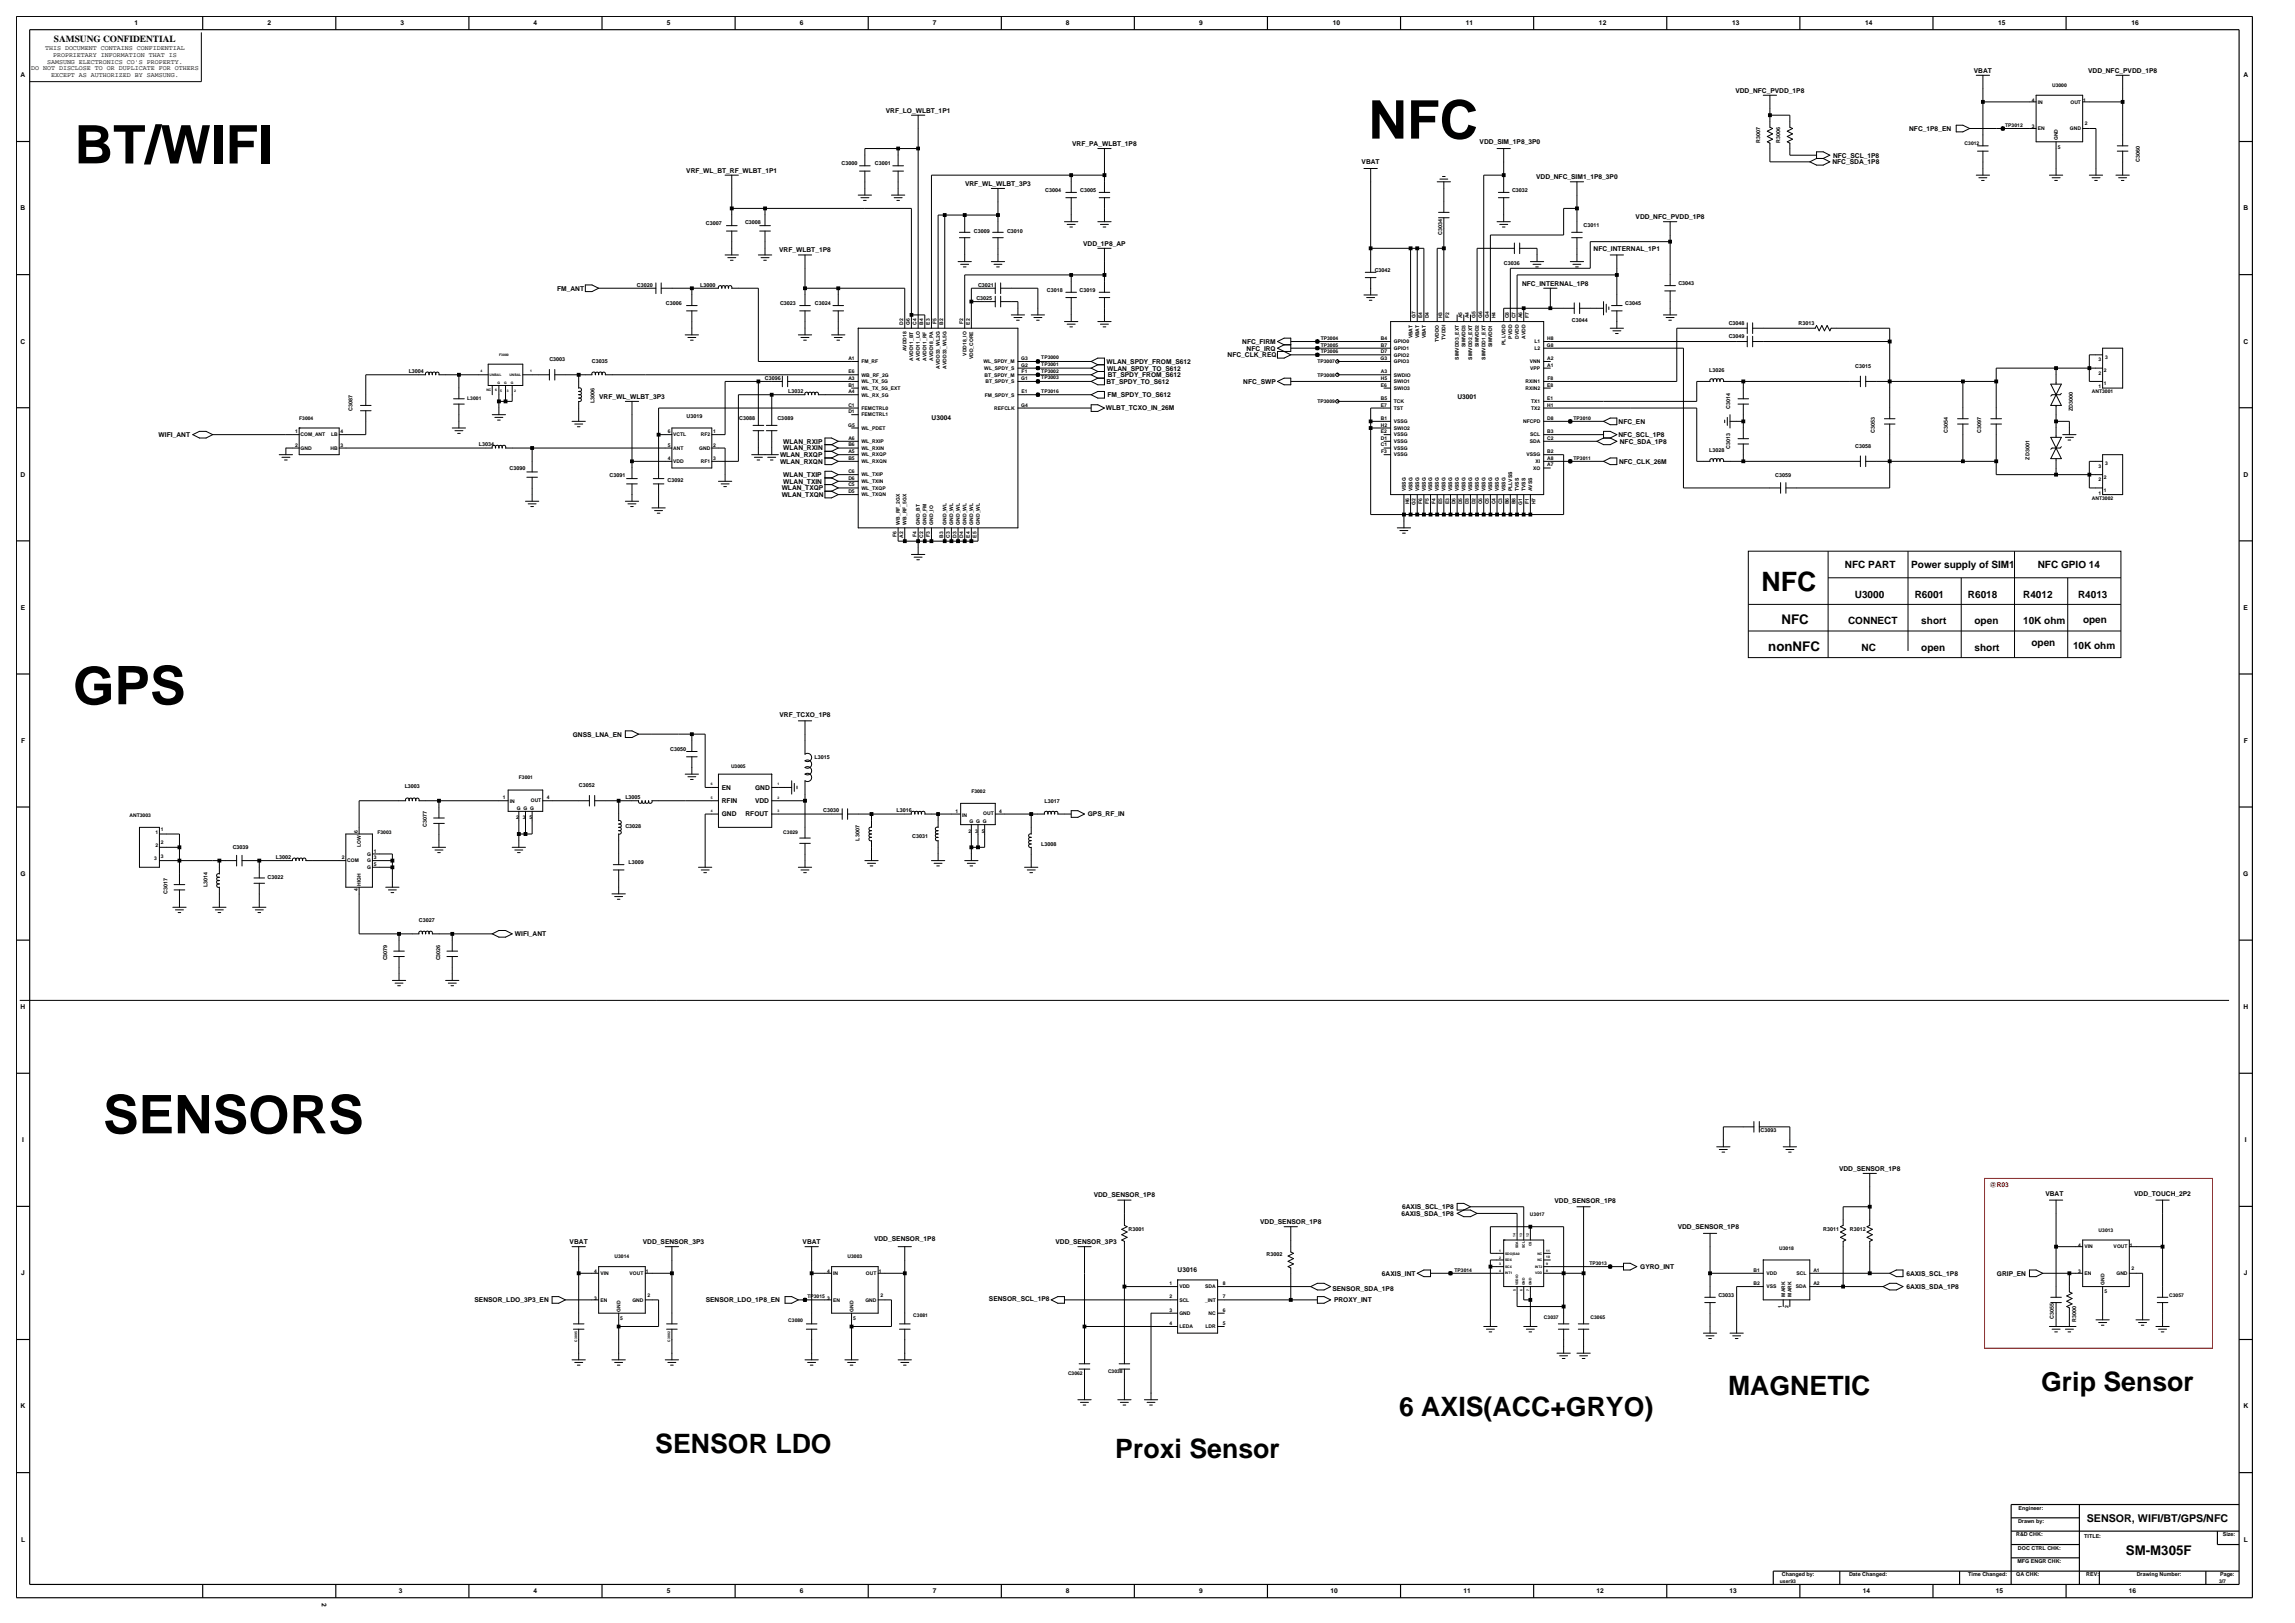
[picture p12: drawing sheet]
<svg xmlns="http://www.w3.org/2000/svg" width="420mm" height="297mm" viewBox="0 0 420 297" stroke-linecap="round" stroke-linejoin="round" font-family="sans-serif">
<defs><g id="words">
<g font-size="9.8">
<text x="13.7" y="29.9">BT/WIFI</text>
<text x="250.5" y="25.4">NFC</text>
<text x="13.4" y="128.9">GPS</text>
<text x="18.9" y="207.4">SENSORS</text>
</g>
<g font-size="4.9">
<text x="322.4" y="108.2">NFC</text>
<text x="316.2" y="255.3">MAGNETIC</text>
<text x="373.5" y="254.6">Grip Sensor</text>
<text x="256" y="259.1">6 AXIS(ACC+GRYO)</text>
<text x="119.9" y="265.9">SENSOR LDO</text>
<text x="204.1" y="266.7">Proxi Sensor</text>
</g>
<g font-size="2.4">
<text x="323.6" y="119.1">nonNFC</text>
<text x="326" y="114.2">NFC</text>
<text x="389" y="284.6">SM-M305F</text>
</g>
<text font-size="2" x="381.9" y="278.4">SENSOR, WIFI/BT/GPS/NFC</text>
<g font-size="1.8">
<text x="337.6" y="103.9">NFC PART</text>
<text x="349.8" y="103.9">Power supply of SIM1</text>
<text x="372.9" y="103.9">NFC GPIO 14</text>
<text x="339.4" y="109.4">U3000</text>
<text x="350.4" y="109.4">R6001</text>
<text x="360.1" y="109.4">R6018</text>
<text x="370.2" y="109.4">R4012</text>
<text x="380.3" y="109.4">R4013</text>
<text x="381.2" y="113.9">open</text>
<text x="338.2" y="114.2">CONNECT</text>
<text x="340.7" y="119.1">NC</text>
<text x="351.6" y="114.2">short</text>
<text x="351.6" y="119.1">open</text>
<text x="361.4" y="114.2">open</text>
<text x="361.4" y="119.1">short</text>
<text x="370.2" y="114.2">10K ohm</text>
<text x="371.8" y="118.2">open</text>
<text x="379.4" y="118.8">10K ohm</text>
</g>
<text font-size="1.7" x="9.9" y="7.7">SAMSUNG CONFIDENTIAL</text>
<g font-size="1.2">
<text x="24.6" y="4.7">1</text>
<text x="48.9" y="4.7">2</text>
<text x="73.3" y="4.7">3</text>
<text x="97.6" y="4.7">4</text>
<text x="122" y="4.7">5</text>
<text x="146.4" y="4.7">6</text>
<text x="170.7" y="4.7">7</text>
<text x="195.1" y="4.7">8</text>
<text x="219.4" y="4.7">9</text>
<text x="243.9" y="4.7">10</text>
<text x="268.3" y="4.7">11</text>
<text x="292.6" y="4.7">12</text>
<text x="317" y="4.7">13</text>
<text x="341.3" y="4.7">14</text>
<text x="365.7" y="4.7">15</text>
<text x="390.1" y="4.7">16</text>
<text x="8.2" y="9.2">THIS DOCUMENT CONTAINS CONFIDENTIAL</text>
<text x="8.6" y="11.6">SAMSUNG ELECTRONICS CO'S PROPERTY.</text>
<text x="9.7" y="10.4">PROPRIETARY INFORMATION THAT IS</text>
<text x="3.8" y="14.2">A</text>
<text x="5.7" y="12.8">DO NOT DISCLOSE TO OR DUPLICATE FOR OTHERS</text>
<text x="9.3" y="14.1">EXCEPT AS AUTHORIZED BY SAMSUNG.</text>
<text x="317.6" y="16.9">VDD_NFC_PVDD_1P8</text>
<text x="361.2" y="13.3">VBAT</text>
<text x="382.1" y="13.3">VDD_NFC_PVDD_1P8</text>
<text x="410.5" y="14.2">A</text>
<text x="162.1" y="20.6">VRF_LO_WLBT_1P1</text>
<text x="349.4" y="23.9">NFC_1P8_EN</text>
<text x="196.2" y="26.7">VRF_PA_WLBT_1P8</text>
<text x="270.8" y="26.4">VDD_SIM_1P8_3P0</text>
<text x="335.5" y="28.8">NFC_SCL_1P8</text>
<text x="125.6" y="31.6">VRF_WL_BT_RF_WLBT_1P1</text>
<text x="176.6" y="34">VRF_WL_WLBT_3P3</text>
<text x="249.2" y="30.1">VBAT</text>
<text x="281.1" y="32.8">VDD_NFC_SIM1_1P8_3P0</text>
<text x="335.4" y="30.1">NFC_SDA_1P8</text>
<text x="3.8" y="38.5">B</text>
<text x="299.3" y="40.1">VDD_NFC_PVDD_1P8</text>
<text x="410.5" y="38.5">B</text>
<text x="142.6" y="46.2">VRF_WLBT_1P8</text>
<text x="198.2" y="45">VDD_1P8_AP</text>
<text x="291.6" y="45.9">NFC_INTERNAL_1P1</text>
<text x="102" y="53.2">FM_ANT</text>
<text x="278.6" y="52.3">NFC_INTERNAL_1P8</text>
<text x="3.8" y="62.9">C</text>
<text x="224.6" y="65.4">NFC_CLK_REQ</text>
<text x="227.3" y="62.9">NFC_FIRM</text>
<text x="228.1" y="64.1">NFC_IRQ</text>
<text x="410.5" y="62.9">C</text>
<text x="202.5" y="70.2">BT_SPDY_TO_S612</text>
<text x="202.5" y="66.6">WLAN_SPDY_FROM_S612</text>
<text x="202.6" y="67.8">WLAN_SPDY_TO_S612</text>
<text x="202.7" y="69">BT_SPDY_FROM_S612</text>
<text x="227.5" y="70.2">NFC_SWP</text>
<text x="109.6" y="73">VRF_WL_WLBT_3P3</text>
<text x="170.5" y="76.9">U3004</text>
<text x="202.4" y="75.1">WLBT_TCXO_IN_26M</text>
<text x="202.7" y="72.7">FM_SPDY_TO_S612</text>
<text x="266.7" y="73">U3001</text>
<text x="296.2" y="77.5">NFC_EN</text>
<text x="29" y="80">WIFI_ANT</text>
<text x="142.8" y="83.6">WLAN_RXQP</text>
<text x="143.4" y="81.2">WLAN_RXIP</text>
<text x="143.4" y="82.4">WLAN_RXIN</text>
<text x="296.2" y="80">NFC_SCL_1P8</text>
<text x="296.4" y="81.2">NFC_SDA_1P8</text>
<text x="3.8" y="87.2">D</text>
<text x="142.8" y="84.9">WLAN_RXQN</text>
<text x="143.1" y="89.7">WLAN_TXQP</text>
<text x="143.4" y="87.3">WLAN_TXIP</text>
<text x="143.4" y="88.5">WLAN_TXIN</text>
<text x="296.3" y="84.9">NFC_CLK_26M</text>
<text x="410.5" y="87.2">D</text>
<text x="143.1" y="90.9">WLAN_TXQN</text>
<text x="3.8" y="111.6">E</text>
<text x="410.6" y="111.6">E</text>
<text x="142.7" y="131.1">VRF_TCXO_1P8</text>
<text x="3.8" y="135.9">F</text>
<text x="104.8" y="134.8">GNSS_LNA_EN</text>
<text x="410.6" y="135.9">F</text>
<text x="132.1" y="149.4">GND</text>
<text x="132.1" y="147">RFIN</text>
<text x="132.1" y="144.5">EN</text>
<text x="136.4" y="149.4">RFOUT</text>
<text x="138.2" y="147">VDD</text>
<text x="138.2" y="144.5">GND</text>
<text x="199.1" y="149.4">GPS_RF_IN</text>
<text x="3.7" y="160.3">G</text>
<text x="410.5" y="160.3">G</text>
<text x="94.2" y="171.3">WIFI_ANT</text>
<text x="3.8" y="184.7">H</text>
<text x="410.5" y="184.7">H</text>
<text x="4" y="209">I</text>
<text x="410.8" y="209">I</text>
<text x="336.6" y="214.3">VDD_SENSOR_1P8</text>
<text x="200.2" y="219.1">VDD_SENSOR_1P8</text>
<text x="256.6" y="221.3">6AXIS_SCL_1P8</text>
<text x="284.5" y="220">VDD_SENSOR_1P8</text>
<text x="374.3" y="218.8">VBAT</text>
<text x="390.6" y="218.8">VDD_TOUCH_2P2</text>
<text x="104.2" y="227.6">VBAT</text>
<text x="117.6" y="227.6">VDD_SENSOR_3P3</text>
<text x="146.9" y="227.6">VBAT</text>
<text x="160" y="227">VDD_SENSOR_1P8</text>
<text x="193.2" y="227.6">VDD_SENSOR_3P3</text>
<text x="230.6" y="224">VDD_SENSOR_1P8</text>
<text x="256.5" y="222.5">6AXIS_SDA_1P8</text>
<text x="307" y="224.9">VDD_SENSOR_1P8</text>
<text x="3.9" y="233.4">J</text>
<text x="215.5" y="232.7">U3016</text>
<text x="252.9" y="233.4">6AXIS_INT</text>
<text x="300.2" y="232.2">GYRO_INT</text>
<text x="348.9" y="233.4">6AXIS_SCL_1P8</text>
<text x="365.4" y="233.4">GRIP_EN</text>
<text x="410.6" y="233.4">J</text>
<text x="86.8" y="238.3">SENSOR_LDO_3P3_EN</text>
<text x="129.2" y="238.3">SENSOR_LDO_1P8_EN</text>
<text x="181" y="238">SENSOR_SCL_1P8</text>
<text x="243.8" y="236.2">SENSOR_SDA_1P8</text>
<text x="244.1" y="238.3">PROXY_INT</text>
<text x="348.9" y="235.9">6AXIS_SDA_1P8</text>
<text x="3.8" y="257.7">K</text>
<text x="410.5" y="257.7">K</text>
<text x="3.8" y="282.1">L</text>
<text x="410.6" y="282.1">L</text>
<text x="58.9" y="293.3" transform="rotate(90 58.9 293.3)">2</text>
<text x="73" y="291.5">3</text>
<text x="97.6" y="291.6">4</text>
<text x="122" y="291.6">5</text>
<text x="146.4" y="291.6">6</text>
<text x="170.7" y="291.6">7</text>
<text x="195.1" y="291.6">8</text>
<text x="219.4" y="291.6">9</text>
<text x="243.5" y="291.6">10</text>
<text x="267.8" y="291.6">11</text>
<text x="292.2" y="291.6">12</text>
<text x="316.5" y="291.6">13</text>
<text x="340.9" y="291.6">14</text>
<text x="365.2" y="291.6">15</text>
<text x="389.6" y="291.6">16</text>
</g>
<text font-size="1.2" fill="#f00" x="364.1" y="217.2">@R03</text>
<g font-size="1">
<text x="322.1" y="26.2" transform="rotate(-90 322.1 26.2)">R3007</text>
<text x="325.8" y="26.2" transform="rotate(-90 325.8 26.2)">R3006</text>
<text x="391.6" y="29.6" transform="rotate(-90 391.6 29.6)">C3060</text>
<text x="154" y="30.2">C3000</text>
<text x="160.1" y="30.2">C3001</text>
<text x="191.3" y="35.1">C3004</text>
<text x="197.7" y="35.1">C3005</text>
<text x="276.7" y="35.1">C3032</text>
<text x="129.2" y="41.2">C3007</text>
<text x="136.3" y="41">C3008</text>
<text x="289.8" y="41.5">C3011</text>
<text x="178.2" y="42.7">C3009</text>
<text x="184.3" y="42.7">C3010</text>
<text x="263.9" y="43" transform="rotate(-90 263.9 43)">C3034</text>
<text x="116.6" y="52.4">C3020</text>
<text x="128.1" y="52.4">L3000</text>
<text x="179" y="52.4">C3021</text>
<text x="191.6" y="53.4">C3018</text>
<text x="197.6" y="53.4">C3019</text>
<text x="251.6" y="49.7">C3042</text>
<text x="275.2" y="48.6">C3036</text>
<text x="307.2" y="52.1">C3043</text>
<text x="121.9" y="55.9">C3006</text>
<text x="142.8" y="55.8">C3023</text>
<text x="149.1" y="55.8">C3024</text>
<text x="178.7" y="54.9">C3025</text>
<text x="287.7" y="58.8">C3044</text>
<text x="297.4" y="55.8">C3045</text>
<text x="316.4" y="59.5">C3048</text>
<text x="329.2" y="59.5">R3013</text>
<text x="316.4" y="61.9">C3049</text>
<text x="74.8" y="68.3">L3004</text>
<text x="100.5" y="66.1">C3003</text>
<text x="108.3" y="66.4">C3035</text>
<text x="140" y="69.5">C3096</text>
<text x="144.3" y="71.9">L3032</text>
<text x="312.8" y="68">L3026</text>
<text x="339.5" y="67.4">C3015</text>
<text x="64.5" y="75.2" transform="rotate(-90 64.5 75.2)">C3087</text>
<text x="108.8" y="73.8" transform="rotate(-90 108.8 73.8)">L3006</text>
<text x="125.6" y="76.6">U3019</text>
<text x="135.3" y="76.9">C3088</text>
<text x="142.3" y="76.9">C3089</text>
<text x="316.7" y="74.9" transform="rotate(-90 316.7 74.9)">C3014</text>
<text x="379.3" y="75.3" transform="rotate(-90 379.3 75.3)">ZD3000</text>
<text x="87.6" y="81.7">L3034</text>
<text x="312.8" y="82.6">L3028</text>
<text x="316.7" y="82.2" transform="rotate(-90 316.7 82.2)">C3013</text>
<text x="339.5" y="82">C3058</text>
<text x="343.1" y="79.2" transform="rotate(-90 343.1 79.2)">C3053</text>
<text x="356.5" y="79.2" transform="rotate(-90 356.5 79.2)">C3054</text>
<text x="362.6" y="79.2" transform="rotate(-90 362.6 79.2)">C3097</text>
<text x="93.3" y="86">C3090</text>
<text x="111.5" y="87.2">C3091</text>
<text x="122.2" y="88.2">C3092</text>
<text x="324.9" y="87.2">C3059</text>
<text x="371.4" y="84.1" transform="rotate(-90 371.4 84.1)">ZD3001</text>
<text x="122.7" y="137.4">C3050</text>
<text x="149.1" y="139">L3015</text>
<text x="74.1" y="144.1">L3003</text>
<text x="105.9" y="144.1">C3052</text>
<text x="114.4" y="146.2">L3005</text>
<text x="150.7" y="148.7">C3030</text>
<text x="164.1" y="148.7">L3016</text>
<text x="191.2" y="146.9">L3017</text>
<text x="42.6" y="155.3">C3039</text>
<text x="78.1" y="151.4" transform="rotate(-90 78.1 151.4)">C3077</text>
<text x="114.4" y="151.5">C3028</text>
<text x="157.3" y="153.8" transform="rotate(-90 157.3 153.8)">L3007</text>
<text x="166.9" y="153.3">C3031</text>
<text x="190.6" y="154.8">L3008</text>
<text x="49" y="160.8">C3022</text>
<text x="50.5" y="157.2">L3002</text>
<text x="115" y="158.1">L3009</text>
<text x="30.6" y="163.6" transform="rotate(-90 30.6 163.6)">C3017</text>
<text x="38" y="162.3" transform="rotate(-90 38 162.3)">L3014</text>
<text x="76.7" y="168.7">C3027</text>
<text x="70.8" y="175.8" transform="rotate(-90 70.8 175.8)">C3079</text>
<text x="80.6" y="175.8" transform="rotate(-90 80.6 175.8)">C3026</text>
<text x="322.2" y="207.2">C3093</text>
<text x="206.5" y="225.2">R3001</text>
<text x="333.7" y="225.2">R3011</text>
<text x="338.5" y="225.2">R3012</text>
<text x="231.8" y="229.8">R3002</text>
<text x="314.5" y="237.3">C3033</text>
<text x="375.8" y="241.4" transform="rotate(-90 375.8 241.4)">C3055</text>
<text x="379.9" y="241.8" transform="rotate(-90 379.9 241.8)">R3000</text>
<text x="369" y="281.1">R&amp;D CHK:</text>
<text x="369.3" y="278.7">Drawn by:</text>
<text x="369.4" y="276.3">Engineer:</text>
<text x="381.4" y="281.4">TITLE:</text>
<text x="406.8" y="281.1">Size:</text>
<text x="369.2" y="286">MFG ENGR CHK:</text>
<text x="369.3" y="283.6">DOC CTRL CHK:</text>
<text x="326.1" y="288.5">Changed by:</text>
<text x="338.4" y="288.5">Date Changed:</text>
<text x="360.2" y="288.5">Time Changed:</text>
<text x="369" y="288.5">QA CHK:</text>
<text x="381.8" y="288.5">REV:</text>
<text x="391" y="288.5">Drawing Number:</text>
<text x="406.3" y="288.5">Page:</text>
</g>
<g font-size=".9">
<text x="375.5" y="15.9">U3000</text>
<text x="367" y="23.2">TP3012</text>
<text x="371.8" y="23.5">3</text>
<text x="371.8" y="18.6">4</text>
<text x="372.9" y="23.8">EN</text>
<text x="372.9" y="19">IN</text>
<text x="378.8" y="23.8">GND</text>
<text x="378.9" y="19">OUT</text>
<text x="381.2" y="18.6">1</text>
<text x="381.5" y="22.9">2</text>
<text x="359.5" y="26.6">C3012</text>
<text x="376.6" y="27.2">5</text>
<text x="376.6" y="25.6" transform="rotate(-90 376.6 25.6)">GND</text>
<text x="165.3" y="59.4" transform="rotate(-90 165.3 59.4)">D2</text>
<text x="166.5" y="59.5" transform="rotate(-90 166.5 59.5)">G6</text>
<text x="167.7" y="59.4" transform="rotate(-90 167.7 59.4)">C4</text>
<text x="169" y="59.4" transform="rotate(-90 169 59.4)">B4</text>
<text x="170.2" y="59.4" transform="rotate(-90 170.2 59.4)">E3</text>
<text x="171.4" y="59.4" transform="rotate(-90 171.4 59.4)">F5</text>
<text x="172.6" y="59.4" transform="rotate(-90 172.6 59.4)">B2</text>
<text x="176.3" y="59.4" transform="rotate(-90 176.3 59.4)">F2</text>
<text x="177.5" y="59.4" transform="rotate(-90 177.5 59.4)">E2</text>
<text x="259.1" y="58.2" transform="rotate(-90 259.1 58.2)">G7</text>
<text x="260.3" y="58.2" transform="rotate(-90 260.3 58.2)">E4</text>
<text x="261.5" y="58.2" transform="rotate(-90 261.5 58.2)">D4</text>
<text x="263.9" y="58.2" transform="rotate(-90 263.9 58.2)">H3</text>
<text x="265.2" y="58.2" transform="rotate(-90 265.2 58.2)">F2</text>
<text x="267.6" y="58.2" transform="rotate(-90 267.6 58.2)">A5</text>
<text x="268.8" y="58.2" transform="rotate(-90 268.8 58.2)">A4</text>
<text x="270" y="58.2" transform="rotate(-90 270 58.2)">G5</text>
<text x="271.3" y="58.2" transform="rotate(-90 271.3 58.2)">G6</text>
<text x="272.5" y="58.2" transform="rotate(-90 272.5 58.2)">G4</text>
<text x="273.7" y="58.2" transform="rotate(-90 273.7 58.2)">H4</text>
<text x="276.1" y="58.2" transform="rotate(-90 276.1 58.2)">C8</text>
<text x="277.3" y="58.2" transform="rotate(-90 277.3 58.2)">C7</text>
<text x="278.6" y="58.2" transform="rotate(-90 278.6 58.2)">A6</text>
<text x="279.8" y="58.2" transform="rotate(-90 279.8 58.2)">F7</text>
<text x="155.3" y="65.9">A1</text>
<text x="165.9" y="64.3" transform="rotate(-90 165.9 64.3)">AVDD18</text>
<text x="176.9" y="65.1" transform="rotate(-90 176.9 65.1)">VDD18_IO</text>
<text x="178.1" y="65.8" transform="rotate(-90 178.1 65.8)">VDD_CORE</text>
<text x="186.9" y="65.9">G3</text>
<text x="190.6" y="65.8">TP3000</text>
<text x="241.7" y="62.2">TP3004</text>
<text x="241.7" y="64.6">TP3006</text>
<text x="241.7" y="63.4">TP3005</text>
<text x="252.7" y="65.9">G3</text>
<text x="252.7" y="64.6">D7</text>
<text x="252.7" y="62.2">B4</text>
<text x="252.7" y="63.4">B7</text>
<text x="255.1" y="65.3">GPIO2</text>
<text x="255.1" y="62.8">GPIO0</text>
<text x="255.1" y="64">GPIO1</text>
<text x="258.5" y="61.9" transform="rotate(-90 258.5 61.9)">VBAT</text>
<text x="259.7" y="61.9" transform="rotate(-90 259.7 61.9)">VBAT</text>
<text x="260.9" y="61.9" transform="rotate(-90 260.9 61.9)">VBAT</text>
<text x="263.3" y="62.7" transform="rotate(-90 263.3 62.7)">TVDDO</text>
<text x="264.6" y="62.2" transform="rotate(-90 264.6 62.2)">TVDDI</text>
<text x="267" y="65.8" transform="rotate(-90 267 65.8)">SIMVDD3_EXT</text>
<text x="268.2" y="63.5" transform="rotate(-90 268.2 63.5)">SIMVDD3</text>
<text x="269.4" y="65.8" transform="rotate(-90 269.4 65.8)">SIMVDD2_EXT</text>
<text x="270.6" y="63.5" transform="rotate(-90 270.6 63.5)">SIMVDD2</text>
<text x="271.9" y="65.8" transform="rotate(-90 271.9 65.8)">SIMVDD1_EXT</text>
<text x="273.1" y="63.5" transform="rotate(-90 273.1 63.5)">SIMVDD1</text>
<text x="275.5" y="63.1" transform="rotate(-90 275.5 63.1)">PLLVDD</text>
<text x="276.7" y="62" transform="rotate(-90 276.7 62)">PVDD</text>
<text x="278" y="62" transform="rotate(-90 278 62)">DVDD</text>
<text x="279.2" y="62" transform="rotate(-90 279.2 62)">AVDD</text>
<text x="280.8" y="62.8">L1</text>
<text x="280.8" y="64">L2</text>
<text x="283.1" y="63.4">G8</text>
<text x="283.1" y="62.2">H8</text>
<text x="283.1" y="65.9">A2</text>
<text x="385.3" y="65.7">3</text>
<text x="155.3" y="69.5">A3</text>
<text x="155.3" y="72">A4</text>
<text x="155.3" y="70.7">B1</text>
<text x="155.3" y="68.3">E6</text>
<text x="157.7" y="68.9">WB_RF_2G</text>
<text x="157.7" y="66.5">FM_RF</text>
<text x="157.7" y="70.1">WL_TX_5G</text>
<text x="157.7" y="71.3">WL_TX_5G_EXT</text>
<text x="167.1" y="66" transform="rotate(-90 167.1 66)">AVDD11_BT</text>
<text x="168.4" y="66.1" transform="rotate(-90 168.4 66.1)">AVDD11_LO</text>
<text x="169.6" y="66" transform="rotate(-90 169.6 66)">AVDD11_RF</text>
<text x="170.8" y="66.1" transform="rotate(-90 170.8 66.1)">AVDD18_PA</text>
<text x="172" y="67.4" transform="rotate(-90 172 67.4)">AVDD33_WL2G</text>
<text x="173.2" y="67.4" transform="rotate(-90 173.2 67.4)">AVDD33_WL5G</text>
<text x="180" y="66.5">WL_SPDY_M</text>
<text x="180.1" y="67.7">WL_SPDY_S</text>
<text x="180.2" y="68.9">BT_SPDY_M</text>
<text x="180.3" y="70.1">BT_SPDY_S</text>
<text x="186.9" y="69.5">G1</text>
<text x="186.9" y="67.1">G2</text>
<text x="186.9" y="72">E1</text>
<text x="187" y="68.3">F1</text>
<text x="190.6" y="68.2">TP3002</text>
<text x="190.6" y="67">TP3001</text>
<text x="190.6" y="69.4">TP3003</text>
<text x="190.6" y="71.9">TP3016</text>
<text x="241.1" y="66.5">TP3007</text>
<text x="241.1" y="68.9">TP3008</text>
<text x="252.7" y="69.5">H5</text>
<text x="252.7" y="68.3">A3</text>
<text x="252.7" y="70.7">E6</text>
<text x="255.1" y="70.1">SWIO1</text>
<text x="255.1" y="66.5">GPIO3</text>
<text x="255.1" y="71.3">SWIO3</text>
<text x="255.1" y="68.9">SWDIO</text>
<text x="279.2" y="70.1">RXIN1</text>
<text x="279.2" y="71.3">RXIN2</text>
<text x="280" y="66.5">VNN</text>
<text x="280.1" y="67.7">VPP</text>
<text x="283.1" y="67.1">A1</text>
<text x="283.2" y="70.7">E8</text>
<text x="283.2" y="69.5">F8</text>
<text x="382.8" y="71.9">ANT3001</text>
<text x="384.1" y="71">1</text>
<text x="384.1" y="68.6">2</text>
<text x="384.1" y="66.1">3</text>
<text x="385" y="70.5">1</text>
<text x="385" y="68.1">2</text>
<text x="54.8" y="76.9">F3004</text>
<text x="85.5" y="73.1">L3001</text>
<text x="155.3" y="75.6">D1</text>
<text x="155.3" y="74.4">C1</text>
<text x="157.7" y="76.2">FEMCTRL1</text>
<text x="157.7" y="75">FEMCTRL0</text>
<text x="157.7" y="72.6">WL_RX_5G</text>
<text x="180.2" y="72.6">FM_SPDY_S</text>
<text x="182" y="75">REFCLK</text>
<text x="186.9" y="74.4">G4</text>
<text x="241.1" y="73.8">TP3009</text>
<text x="252.7" y="76.8">B1</text>
<text x="252.7" y="73.2">B5</text>
<text x="252.7" y="74.4">E7</text>
<text x="255.1" y="75">TST</text>
<text x="255.1" y="77.4">VSSG</text>
<text x="255.1" y="73.8">TCK</text>
<text x="278.7" y="77.4">NFCPD</text>
<text x="280.2" y="75">TX2</text>
<text x="280.2" y="73.8">TX1</text>
<text x="283.1" y="74.4">H1</text>
<text x="283.1" y="76.8">D8</text>
<text x="283.2" y="73.2">E1</text>
<text x="288" y="76.8">TP3010</text>
<text x="54" y="79.3">1</text>
<text x="54" y="81.7">2</text>
<text x="55" y="82.3">GND</text>
<text x="55" y="79.9">COM_ANT</text>
<text x="60.5" y="82.3">HB</text>
<text x="60.6" y="79.9">LB</text>
<text x="62.3" y="81.7">3</text>
<text x="62.3" y="79.3">4</text>
<text x="122.2" y="79.3">6</text>
<text x="122.2" y="81.7">5</text>
<text x="123.2" y="79.9">VCTL</text>
<text x="123.2" y="82.3">ANT</text>
<text x="128" y="82.3">GND</text>
<text x="128.3" y="79.9">RF2</text>
<text x="130.5" y="81.7">2</text>
<text x="130.5" y="79.3">1</text>
<text x="155.2" y="78">G5</text>
<text x="155.3" y="81.7">B6</text>
<text x="155.3" y="82.9">A5</text>
<text x="155.3" y="80.5">A6</text>
<text x="157.7" y="78.6">WL_PDET</text>
<text x="157.7" y="82.3">WL_RXIN</text>
<text x="157.7" y="83.5">WL_RXQP</text>
<text x="157.7" y="81.1">WL_RXIP</text>
<text x="252.7" y="78">H2</text>
<text x="252.7" y="80.5">D1</text>
<text x="252.7" y="81.7">C1</text>
<text x="252.7" y="79.3">E2</text>
<text x="252.7" y="82.9">F3</text>
<text x="255.1" y="78.6">SWIO2</text>
<text x="255.1" y="83.5">VSSG</text>
<text x="255.1" y="79.9">VSSG</text>
<text x="255.1" y="81.1">VSSG</text>
<text x="255.1" y="82.3">VSSG</text>
<text x="279.3" y="83.5">VSSG</text>
<text x="280" y="81.1">SDA</text>
<text x="280.1" y="79.9">SCL</text>
<text x="283.1" y="80.5">C2</text>
<text x="283.1" y="82.9">B2</text>
<text x="283.1" y="79.3">B3</text>
<text x="122.2" y="84.2">4</text>
<text x="123.2" y="84.7">VDD</text>
<text x="128.3" y="84.7">RF1</text>
<text x="130.5" y="84.2">3</text>
<text x="155.3" y="87.8">D6</text>
<text x="155.3" y="89">C5</text>
<text x="155.3" y="86.6">C6</text>
<text x="155.3" y="84.1">B5</text>
<text x="157.7" y="88.4">WL_TXIN</text>
<text x="157.7" y="89.6">WL_TXQP</text>
<text x="157.7" y="87.2">WL_TXIP</text>
<text x="157.7" y="84.7">WL_RXQN</text>
<text x="257.3" y="89.9" transform="rotate(-90 257.3 89.9)">VSSG</text>
<text x="258.5" y="89.9" transform="rotate(-90 258.5 89.9)">VSSG</text>
<text x="259.7" y="89.9" transform="rotate(-90 259.7 89.9)">VSSG</text>
<text x="260.9" y="89.9" transform="rotate(-90 260.9 89.9)">VSSG</text>
<text x="262.1" y="89.9" transform="rotate(-90 262.1 89.9)">VSSG</text>
<text x="263.3" y="89.9" transform="rotate(-90 263.3 89.9)">VSSG</text>
<text x="264.6" y="89.9" transform="rotate(-90 264.6 89.9)">VSSG</text>
<text x="265.8" y="89.9" transform="rotate(-90 265.8 89.9)">VSSG</text>
<text x="267" y="89.9" transform="rotate(-90 267 89.9)">VSSG</text>
<text x="268.2" y="89.9" transform="rotate(-90 268.2 89.9)">VSSG</text>
<text x="269.4" y="89.9" transform="rotate(-90 269.4 89.9)">VSSG</text>
<text x="270.6" y="89.9" transform="rotate(-90 270.6 89.9)">VSSG</text>
<text x="271.9" y="89.9" transform="rotate(-90 271.9 89.9)">VSSG</text>
<text x="273.1" y="89.9" transform="rotate(-90 273.1 89.9)">VSSG</text>
<text x="274.3" y="89.9" transform="rotate(-90 274.3 89.9)">VSSG</text>
<text x="275.5" y="89.9" transform="rotate(-90 275.5 89.9)">VSSG</text>
<text x="276.7" y="89.9" transform="rotate(-90 276.7 89.9)">PLLVSS</text>
<text x="278" y="89.9" transform="rotate(-90 278 89.9)">TVSS</text>
<text x="279.2" y="89.9" transform="rotate(-90 279.2 89.9)">TVSS</text>
<text x="280.4" y="89.9" transform="rotate(-90 280.4 89.9)">AVSS</text>
<text x="280.6" y="86">XO</text>
<text x="281" y="84.7">XI</text>
<text x="283.1" y="84.1">A8</text>
<text x="283.1" y="85.3">A7</text>
<text x="288" y="84.1">TP3011</text>
<text x="384.1" y="88.1">2</text>
<text x="384.1" y="85.6">3</text>
<text x="385" y="87.6">2</text>
<text x="385.3" y="85.1">3</text>
<text x="155.3" y="90.2">D5</text>
<text x="157.7" y="90.8">WL_TXQN</text>
<text x="164.7" y="96" transform="rotate(-90 164.7 96)">WB_RF_2GX</text>
<text x="165.9" y="96" transform="rotate(-90 165.9 96)">WB_RF_5GX</text>
<text x="168.4" y="96" transform="rotate(-90 168.4 96)">GND_BT</text>
<text x="169.6" y="96" transform="rotate(-90 169.6 96)">GND_FM</text>
<text x="170.8" y="96" transform="rotate(-90 170.8 96)">GND_IO</text>
<text x="173.2" y="96" transform="rotate(-90 173.2 96)">GND_WL</text>
<text x="174.4" y="96" transform="rotate(-90 174.4 96)">GND_WL</text>
<text x="175.7" y="96" transform="rotate(-90 175.7 96)">GND_WL</text>
<text x="176.9" y="96" transform="rotate(-90 176.9 96)">GND_WL</text>
<text x="178.1" y="96" transform="rotate(-90 178.1 96)">GND_WL</text>
<text x="179.3" y="96" transform="rotate(-90 179.3 96)">GND_WL</text>
<text x="257.9" y="92.3" transform="rotate(-90 257.9 92.3)">H6</text>
<text x="259.1" y="92.3" transform="rotate(-90 259.1 92.3)">G2</text>
<text x="260.3" y="92.3" transform="rotate(-90 260.3 92.3)">F6</text>
<text x="261.5" y="92.3" transform="rotate(-90 261.5 92.3)">F5</text>
<text x="262.7" y="92.3" transform="rotate(-90 262.7 92.3)">F4</text>
<text x="263.9" y="92.3" transform="rotate(-90 263.9 92.3)">E5</text>
<text x="265.2" y="92.3" transform="rotate(-90 265.2 92.3)">E3</text>
<text x="266.4" y="92.3" transform="rotate(-90 266.4 92.3)">D6</text>
<text x="267.6" y="92.3" transform="rotate(-90 267.6 92.3)">D5</text>
<text x="268.8" y="92.3" transform="rotate(-90 268.8 92.3)">D3</text>
<text x="270" y="92.3" transform="rotate(-90 270 92.3)">D2</text>
<text x="271.3" y="92.3" transform="rotate(-90 271.3 92.3)">C6</text>
<text x="272.5" y="92.3" transform="rotate(-90 272.5 92.3)">C5</text>
<text x="273.7" y="92.3" transform="rotate(-90 273.7 92.3)">C4</text>
<text x="274.9" y="92.3" transform="rotate(-90 274.9 92.3)">C3</text>
<text x="276.1" y="92.3" transform="rotate(-90 276.1 92.3)">B6</text>
<text x="277.3" y="92.3" transform="rotate(-90 277.3 92.3)">B8</text>
<text x="278.6" y="92.3" transform="rotate(-90 278.6 92.3)">G1</text>
<text x="279.8" y="92.3" transform="rotate(-90 279.8 92.3)">F1</text>
<text x="281" y="92.3" transform="rotate(-90 281 92.3)">H7</text>
<text x="382.8" y="91.4">ANT3002</text>
<text x="384.1" y="90.5">1</text>
<text x="385" y="90">1</text>
<text x="164.1" y="98.3" transform="rotate(-90 164.1 98.3)">F6</text>
<text x="165.3" y="98.4" transform="rotate(-90 165.3 98.4)">A2</text>
<text x="167.7" y="98.3" transform="rotate(-90 167.7 98.3)">F4</text>
<text x="169" y="98.4" transform="rotate(-90 169 98.4)">C2</text>
<text x="170.2" y="98.3" transform="rotate(-90 170.2 98.3)">F3</text>
<text x="172.6" y="98.4" transform="rotate(-90 172.6 98.4)">B3</text>
<text x="173.8" y="98.4" transform="rotate(-90 173.8 98.4)">C3</text>
<text x="175" y="98.4" transform="rotate(-90 175 98.4)">D3</text>
<text x="176.3" y="98.4" transform="rotate(-90 176.3 98.4)">D4</text>
<text x="177.5" y="98.4" transform="rotate(-90 177.5 98.4)">E4</text>
<text x="178.7" y="98.4" transform="rotate(-90 178.7 98.4)">E5</text>
<text x="95" y="142.6">F3001</text>
<text x="133.8" y="140.5">U3005</text>
<text x="23.7" y="149.6">ANT3003</text>
<text x="92" y="146.3">1</text>
<text x="93.3" y="147">IN</text>
<text x="94.5" y="149.9">2</text>
<text x="94.6" y="148.2">G G G</text>
<text x="95.7" y="149.9">3</text>
<text x="96.9" y="149.9">5</text>
<text x="97.1" y="146.8">OUT</text>
<text x="100.1" y="146.3">4</text>
<text x="174.8" y="148.7">1</text>
<text x="176.1" y="149.5">IN</text>
<text x="177.8" y="145">F3002</text>
<text x="180" y="149.2">OUT</text>
<text x="182.9" y="148.7">4</text>
<text x="28.5" y="152.5">1</text>
<text x="28.5" y="155">2</text>
<text x="29.4" y="152.1">1</text>
<text x="29.4" y="154.5">2</text>
<text x="65.5" y="152.4" transform="rotate(-90 65.5 152.4)">6</text>
<text x="66.1" y="155" transform="rotate(-90 66.1 155)">LOW</text>
<text x="69.1" y="152.7">F3003</text>
<text x="143.4" y="152.6">C3029</text>
<text x="177.3" y="152.4">2</text>
<text x="177.4" y="150.7">G G G</text>
<text x="178.5" y="152.4">3</text>
<text x="179.7" y="152.4">5</text>
<text x="28.2" y="157.4">3</text>
<text x="29.4" y="156.9">3</text>
<text x="62.5" y="157.2">2</text>
<text x="63.5" y="157.8">COM</text>
<text x="67.2" y="156.6">G</text>
<text x="67.2" y="157.8">G</text>
<text x="67.2" y="159">G</text>
<text x="68.4" y="156">1</text>
<text x="68.4" y="157.2">3</text>
<text x="68.4" y="158.5">5</text>
<text x="65.5" y="163.1" transform="rotate(-90 65.5 163.1)">4</text>
<text x="66.1" y="162.1" transform="rotate(-90 66.1 162.1)">HIGH</text>
<text x="280" y="222.5">U3017</text>
<text x="384.1" y="225.4">U3013</text>
<text x="108.7" y="233">4</text>
<text x="109.9" y="233.3">VIN</text>
<text x="112.5" y="230.3">U3014</text>
<text x="115.2" y="233.3">VOUT</text>
<text x="118.2" y="233">1</text>
<text x="151.4" y="233">4</text>
<text x="152.5" y="233.3">IN</text>
<text x="155.1" y="230.3">U3003</text>
<text x="158.5" y="233.3">OUT</text>
<text x="160.8" y="233">1</text>
<text x="266.2" y="232.7">TP3014</text>
<text x="290.9" y="231.5">TP3013</text>
<text x="320.9" y="232.7">B1</text>
<text x="323.3" y="233.3">VDD</text>
<text x="325.6" y="228.8">U3018</text>
<text x="328.8" y="233.3">SCL</text>
<text x="331.9" y="232.7">A1</text>
<text x="380.3" y="228.1">4</text>
<text x="380.3" y="233">3</text>
<text x="381.5" y="228.5">VIN</text>
<text x="381.5" y="233.3">EN</text>
<text x="386.8" y="228.5">VOUT</text>
<text x="387.3" y="233.3">GND</text>
<text x="389.8" y="228.1">1</text>
<text x="390.1" y="232.4">2</text>
<text x="108.7" y="237.9">3</text>
<text x="109.9" y="238.2">EN</text>
<text x="113.6" y="240" transform="rotate(-90 113.6 240)">GND</text>
<text x="115.7" y="238.2">GND</text>
<text x="118.5" y="237.3">2</text>
<text x="147.8" y="237.6">TP3015</text>
<text x="151.4" y="237.9">3</text>
<text x="152.5" y="238.2">EN</text>
<text x="156.2" y="240" transform="rotate(-90 156.2 240)">GND</text>
<text x="158.4" y="238.2">GND</text>
<text x="161.1" y="237.3">2</text>
<text x="214" y="235.2">1</text>
<text x="214" y="237.6">2</text>
<text x="215.8" y="235.8">VDD</text>
<text x="215.8" y="238.2">SCL</text>
<text x="220.5" y="238.2">_INT</text>
<text x="220.6" y="235.8">SDA</text>
<text x="223.8" y="237.6">7</text>
<text x="223.8" y="235.2">8</text>
<text x="320.9" y="235.2">B2</text>
<text x="323.3" y="235.8">VSS</text>
<text x="326.1" y="239.3" transform="rotate(-90 326.1 239.3)">1</text>
<text x="326.7" y="237.3" transform="rotate(-90 326.7 237.3)">MARK</text>
<text x="327.3" y="239.3" transform="rotate(-90 327.3 239.3)">2</text>
<text x="327.9" y="237.3" transform="rotate(-90 327.9 237.3)">MARK</text>
<text x="328.7" y="235.8">SDA</text>
<text x="331.9" y="235.2">A2</text>
<text x="385.1" y="236.7">5</text>
<text x="385.1" y="235.1" transform="rotate(-90 385.1 235.1)">GND</text>
<text x="397" y="237.3">C3057</text>
<text x="113.5" y="241.5">5</text>
<text x="144.3" y="241.8">C3080</text>
<text x="156.1" y="241.5">5</text>
<text x="167.1" y="241">C3081</text>
<text x="214" y="240">3</text>
<text x="214" y="242.5">4</text>
<text x="215.8" y="240.6">GND</text>
<text x="215.8" y="243.1">LEDA</text>
<text x="220.6" y="243.1">LDR</text>
<text x="221.2" y="240.6">NC</text>
<text x="223.8" y="242.5">5</text>
<text x="223.8" y="240">6</text>
<text x="282.6" y="241.3">C3037</text>
<text x="291.1" y="241.3">C3065</text>
<text x="195.5" y="251.6">C3062</text>
<text x="202.8" y="251.3">C3038</text>
<text x="325.7" y="289.6">user93</text>
<text x="406.1" y="289.6">3/7</text>
</g>
<g font-size=".6">
<text x="91.4" y="65.2">F3000</text>
<text x="87.9" y="68">4</text>
<text x="89" y="71.6">NC</text>
<text x="89.6" y="68.9">UNBAL</text>
<text x="90.6" y="71.6">6</text>
<text x="91.1" y="70.3">G</text>
<text x="91.5" y="71.8">5</text>
<text x="92.3" y="70.3">G</text>
<text x="92.8" y="71.8">3</text>
<text x="93.3" y="68.9">UNBAL</text>
<text x="93.5" y="70.3">G</text>
<text x="94.1" y="71.8">2</text>
<text x="97" y="68">1</text>
<text x="130.1" y="143.7">6</text>
<text x="142.3" y="143.7">1</text>
<text x="130.1" y="148.6">4</text>
<text x="130.1" y="146.1">5</text>
<text x="142.3" y="148.6">3</text>
<text x="142.3" y="146.1">2</text>
<text x="277.3" y="226.4" transform="rotate(-90 277.3 226.4)">14</text>
<text x="278.6" y="226.4" transform="rotate(-90 278.6 226.4)">13</text>
<text x="279.8" y="226.4" transform="rotate(-90 279.8 226.4)">12</text>
<text x="274.4" y="230.3">2</text>
<text x="274.4" y="231.5">3</text>
<text x="274.4" y="232.7">4</text>
<text x="274.4" y="229.1">1</text>
<text x="275.4" y="230.8">SDX</text>
<text x="275.4" y="232">SCX</text>
<text x="275.4" y="233.2">INT1</text>
<text x="275.4" y="229.6">SDO|SA0</text>
<text x="277.9" y="228.5" transform="rotate(-90 277.9 228.5)">SDA</text>
<text x="279.1" y="228.4" transform="rotate(-90 279.1 228.4)">SCL</text>
<text x="280.3" y="228" transform="rotate(-90 280.3 228)">CS</text>
<text x="280.9" y="232">INT2</text>
<text x="281" y="233.2">VDD</text>
<text x="281.4" y="230.8">NC</text>
<text x="281.4" y="229.6">NC</text>
<text x="283" y="232.7">8</text>
<text x="283" y="231.5">9</text>
<text x="283" y="230.3">10</text>
<text x="283" y="229">11</text>
<text x="277.4" y="236.3" transform="rotate(-90 277.4 236.3)">5</text>
<text x="277.9" y="235.2" transform="rotate(-90 277.9 235.2)">VDDIO</text>
<text x="278.6" y="236.3" transform="rotate(-90 278.6 236.3)">6</text>
<text x="279.1" y="235.2" transform="rotate(-90 279.1 235.2)">GND</text>
<text x="279.8" y="236.3" transform="rotate(-90 279.8 236.3)">7</text>
<text x="280.3" y="235.2" transform="rotate(-90 280.3 235.2)">GND</text>
<text x="105.6" y="245.5" transform="rotate(-90 105.6 245.5)">C3095</text>
<text x="122.7" y="245.5" transform="rotate(-90 122.7 245.5)">C3002</text>
</g>
</g></defs>
<!-- layer: MFD Layer /idea/tmp/Extended-Print.user.sheet3.14.mfd -->
<g fill="none" stroke="#000" stroke-width=".18">
<path d="M36.8 5.9v9h-31.4M322.7 17.4h2.4M323.9 17.4v5.9l.5 .2-1 .5 1 .5-1 .5 1 .5-1 .4 .5 .3v3.4h7.3M361.7 13.8h2.4M362.9 13.8v12.9M362.9 18.6h9.7M372.6 17.4h8.5v8.5h-8.5zM381.1 18.6h7.4M387.2 13.8h2.5M388.5 13.8v12.9M132.7 32h2.4M133.9 32v9.3"/>
<path d="M133.9 38.1h32.9v22M140 38.1v3.2M157.1 35.7h2.4M157.3 30.3h1.9M157.3 31.3h1.9M157.6 36.2h1.4M158 36.7h.5M158.3 31.3v4.4M163.1 35.7h2.5M163.4 30.3h1.9M163.4 31.3h1.9M163.6 36.2h1.5"/>
<path d="M164.1 36.7h.5M164.4 27.2v3.1M164.4 31.3v4.4M166.8 21.1h2.4M168 27.2h-9.7v3.1M168 21.1v39M172.9 39.4v20.7M176.5 39.4v3.1M181.4 34.5h2.5M182.6 34.5v8M182.6 39.4h-10.9v20.7M195.1 36.2h1.9"/>
<path d="M195.1 35.2h1.9M196 32v3.2M196 36.2v4.4M200.9 27.2h2.4M201.2 36.2h1.9M201.2 35.2h1.9M202.1 32h-31.6v28.1M202.1 27.2v8M202.1 36.2v4.4M249.6 30.8h2.5M250.8 30.8v19M263 33.3h2.4"/>
<path d="M263.3 39.8h1.9M263.3 38.9h1.9M263.5 32.8h1.5M264 32.3h.5M264.2 33.3v5.6M264.2 39.8v19M274 27.2h2.4M274.2 36.2h2M274.2 35.2h2M275.2 32h-3.7v26.8M275.2 27.2v8M275.2 36.2v4.4"/>
<path d="M287.4 33.3h2.4M288.6 38.1h-2.4v4.9h-13.4v15.8M288.6 33.3v9.2M323.9 21.1h3.7v2.2l.4 .2-.9 .5 .9 .5-.9 .5 .9 .5-.9 .4 .5 .3v2.2h4.8M332.4 29v-1.2h1.3l1.2 .6-1.2 .6M332.4 29h1.3M332.4 29l-1.2 .6M333.7 29l1.2 .6-1.2 .6h-1.3l-1.2-.6M358 22.9h1.2l1.3 .6-1.3 .6h-1.2zM360.5 23.5h12.1M361.7 32h2.4M361.9 26.7h2"/>
<path d="M361.9 27.7h2M362.1 32.5h1.5M362.6 33h.5M362.9 27.7v4.3M375.1 32h2.4M375.5 32.5h1.5M376 33h.5M376.3 25.9v6.1M381.1 23.5h2.5v8.5M382.4 32h2.4M382.9 32.5h1.4M383.3 33h.5"/>
<path d="M387.2 32h2.5M387.5 26.7h1.9M387.5 27.7h1.9M387.7 32.5h1.5M388.2 33h.5M388.5 27.7v4.3M107.1 52.1h1.2l1.3 .6-1.3 .7h-1.2zM109.6 52.7h10.4M120 51.8v1.9M121 52.7h10.5a.34 .34 0 0 1 .3-.4 .34 .34 0 0 1 .3 .4 .33 .33 0 0 1 .3-.4 .33 .33 0 0 1 .3 .4M121 51.8v1.9M125.6 56.9h2"/>
<path d="M125.6 55.9h2M126.6 52.7v3.2M126.6 56.9v4.4M132.7 46.7h2.4M132.7 52.7a.34 .34 0 0 1 .3-.4 .34 .34 0 0 1 .3 .4 .33 .33 0 0 1 .3-.4 .33 .33 0 0 1 .3 .4h4.9v13.4h18.3M132.9 41.3h2M132.9 42.3h2M133.2 47.1h1.5M133.7 47.6h.5M133.9 42.3v4.4M138.8 46.7h2.4M139 41.3h2"/>
<path d="M139 42.3h2M139.3 47.1h1.4M139.8 47.6h.4M140 42.3v4.4M146.1 46.7h2.4M146.3 56.9h2M146.3 55.9h2M147.3 52.7h18.3v7.4M147.3 46.7v9.2M147.3 56.9v4.4M152.4 56.9h2M152.4 55.9h2"/>
<path d="M153.4 52.7v3.2M153.4 56.9v4.4M166.8 57.6h2.4v2.5M175.3 47.9h2.5M175.6 42.5h1.9M175.6 43.5h1.9M175.8 48.4h1.5M176.3 48.8h.5M176.5 43.5v4.4M177.8 55.2h4.3M181.4 47.9h2.5M181.7 42.5h1.9"/>
<path d="M181.7 43.5h1.9M181.9 48.4h1.5M182.1 52.7h-4.3v7.4M182.1 51.8v1.9M182.1 54.2v2M182.4 48.8h.5M182.6 43.5v4.4M183.1 55.2h3.2v2.4M183.1 51.8v1.9M183.1 54.2v2M183.1 52.7h6.8v4.9M185.1 57.6h2.4"/>
<path d="M185.6 58.1h1.4M186 58.6h.5M188.7 57.6h2.5M189.2 58.1h1.5M189.7 58.6h.5M194.8 40.6h2.5M194.8 58.8h2.5M195.1 53.5h1.9M195.1 54.5h1.9M195.3 59.3h1.5M195.3 41.1h1.5M195.8 59.8h.5"/>
<path d="M195.8 41.5h.5M196 50.3v3.2M196 54.5v4.3M200.9 45.4h2.4M200.9 40.6h2.4M200.9 58.8h2.4M201.2 53.5h1.9M201.2 54.5h1.9M201.4 59.3h1.4M201.4 41.1h1.4M201.9 59.8h.5M201.9 41.5h.5"/>
<path d="M202.1 45.4v8.1M202.1 54.5v4.3M202.1 50.3h-25.6v9.8M249.6 54h2.5M249.9 50.8h1.9M249.9 49.8h1.9M250.1 54.5h1.5M250.6 54.9h.5M250.8 45.4h9.8v13.4M250.8 50.8v3.2M254.5 58.8h28v31.7h-28zM258.1 45.4v13.4"/>
<path d="M259.4 45.4v13.4M264.2 45.4h-1.2v13.4M266.7 57.6v1.2M267.9 57.6v1.2M269.1 57.6v1.2M274 40.6h2.4M274.5 41.1h1.4M275 41.5h.4M277.1 45.4h-6.8v13.4M277.1 44.5v1.9M278.1 45.4h3.2v2.5M278.1 44.5v1.9"/>
<path d="M278.9 56.4v2.4M280.1 47.9h2.4M280.5 48.4h1.5M281 48.8h.5M282.5 52.7h2.4M283.7 52.7v3.7M287.4 47.9h2.4M287.6 42.5h2M287.6 43.5h2M287.8 48.4h1.5M288.1 56.4h-12.9v2.4M288.1 55.4v2"/>
<path d="M288.3 48.8h.5M288.6 43.5v4.4M289.1 56.4h4.4M289.1 55.4v2M293.5 55.2v2.4M294 55.7v1.4M294.4 56.2v.4M294.7 46.7h2.4M294.9 56.9h2M294.9 55.9h2M295.9 46.7v9.2M295.9 56.9v3.2"/>
<path d="M295.9 50.3h-18.3v8.5M304.4 40.6h2.5M304.4 57.6h2.5M304.7 53.2h1.9M304.7 52.3h1.9M304.9 58.1h1.5M305.4 58.6h.5M305.6 40.6v11.7M305.6 53.2v4.4M305.6 44.2h-14.6v4.9h-14.6v9.7M319.8 59.1v1.9M320.7 59.1v1.9"/>
<path d="M35.3 79.5l1.2-.6h1.2l1.2 .6-1.2 .7h-1.2zM38.9 79.5h15.9M54.8 78.3h.1M54.8 78.3h7.3v4.9h-7.3zM66 74.2h1.9M66 75.2h1.9M66.9 75.2v4.3h-4.8M82.8 78.3h2.4M83 73h2M83 73.9h2M83.3 78.8h1.4M83.7 79.3h.5"/>
<path d="M84 68.6v4.4M84 73.9v4.4M89.3 68.6h-9a.33 .33 0 0 0-.3-.5 .33 .33 0 0 0-.3 .5 .35 .35 0 0 0-.3-.5 .35 .35 0 0 0-.3 .5 .33 .33 0 0 0-.3-.5 .33 .33 0 0 0-.3 .5 .35 .35 0 0 0-.3-.5 .35 .35 0 0 0-.3 .5h-11v5.6M89.3 66.6h6.4v3.9h-6.4zM90.1 75.9h2.4M90.1 70.5v1.7M90.6 76.4h1.4M91.1 76.9h.4M91.3 70.5v5.4M92.5 70.5v2.9M93.7 70.5v2.9h-2.4M95.7 68.6h4.8"/>
<path d="M100.5 67.6v2M101.5 67.6v2M104.7 77.1h2.4M105.2 77.6h1.4M105.7 78.1h.5M105.9 68.6v2.4a.35 .35 0 0 1 .5 .3 .35 .35 0 0 1-.5 .3 .34 .34 0 0 1 .5 .3 .34 .34 0 0 1-.5 .3 .35 .35 0 0 1 .5 .3 .35 .35 0 0 1-.5 .3 .34 .34 0 0 1 .5 .3 .34 .34 0 0 1-.5 .3v3.7M109.6 68.6a.33 .33 0 0 0-.3-.5 .33 .33 0 0 0-.3 .5 .35 .35 0 0 0-.3-.5 .35 .35 0 0 0-.4 .5h-6.8M109.6 68.6a.35 .35 0 0 1 .3-.5 .35 .35 0 0 1 .3 .5 .33 .33 0 0 1 .3-.5 .33 .33 0 0 1 .3 .5h46.3M114.4 73.4h2.5M115.7 73.4v14.2M120.5 79.5h2.5M123 78.3h7.3v7.3h-7.3z"/>
<path d="M125.4 61.3h2.4M125.9 61.8h1.4M126.4 62.2h.5M137.8 78.8h2M137.8 77.8h2M138.8 69.8v8M138.8 78.8v4.4M140.2 78.8h2M140.2 77.8h2M141.2 72.2v5.6M141.2 78.8v4.4M143.2 69.8h-10.5v9.7h-2.4"/>
<path d="M143.2 68.8v2M144.1 69.8h13M144.1 68.8v2M146.1 61.3h2.4M146.6 61.8h1.4M147.1 62.2h.5M152.2 61.3h2.4M152.7 61.8h1.4M153.2 62.2h.5M155.8 78.3h1.3M155.8 75.9h1.3M155.8 71h1.3"/>
<path d="M157.1 72.2h-7.3a.34 .34 0 0 0-.4-.4 .34 .34 0 0 0-.3 .4 .33 .33 0 0 0-.3-.4 .33 .33 0 0 0-.3 .4 .34 .34 0 0 0-.3-.4 .34 .34 0 0 0-.3 .4 .34 .34 0 0 0-.3-.4 .34 .34 0 0 0-.3 .4h-12.2v12.2h-4.8M157.1 74.7h-36.6v12.9M157.1 60.1h29.2v36.5h-29.2zM186.3 72.2h13.4M186.3 68.6h13.4M186.3 69.8h13.4M186.3 74.7h13.4M186.3 66.1h13.4M186.3 67.4h13.4M199.7 66.1l1.2-.6h1.2v4.9h-1.2l-1.2-.6M199.7 72.2l1.2-.6h1.2v1.2h-1.2zM199.7 66.1l1.2 .6"/>
<path d="M199.7 74.1h1.2l1.2 .6-1.2 .6h-1.2zM199.7 68.6l1.2 .6M199.7 67.4l1.2 .6M200.9 69.2h1.2M200.9 69.2l-1.2 .6M200.9 66.7h1.2M200.9 68h1.2M200.9 68l-1.2 .6M200.9 66.7l-1.2 .7M233.8 69.8l1.2-.6h1.2v1.2h-1.2zM235 63.1l-1.2-.6 1.2-.6h1.2v2.4h-2.4v1.2h1.2l1.2-.6M235 63.1l-1.2 .6 2.4 1.2"/>
<path d="M235 63.1h1.2M236.2 69.8h18.3M236.2 64.9h18.3M236.2 63.7h18.3M236.2 62.5h18.3M244.7 68.6h9.8M244.7 66.1h9.8M244.7 73.4h9.8M250.8 78.3h3.7M250.8 77.1h3.7M253.3 79.5h1.2M253.3 71h1.2"/>
<path d="M254.5 74.7h-3.7v19.5h35.4v-11h-3.7M282.5 74.7h28v9.7h2.5a.34 .34 0 0 1 .3-.5 .34 .34 0 0 1 .3 .5 .35 .35 0 0 1 .3-.5 .35 .35 0 0 1 .3 .5 .34 .34 0 0 1 .3-.5 .34 .34 0 0 1 .3 .5 .35 .35 0 0 1 .3-.5 .35 .35 0 0 1 .3 .5M282.5 79.5h11M282.5 66.1h1.2M282.5 63.7h25.6v25.6h17.8M282.5 67.4h1.2M282.5 71h1.2M282.5 62.5h37.3M282.5 77.1h11M293.5 77.1l1.2-.6h1.2v1.2h-1.2zM294.7 60.1h2.4M295.2 60.5h1.4"/>
<path d="M295.6 61h.5M315.4 69.8h25.1M315.4 69.8a.35 .35 0 0 0-.3-.5 .35 .35 0 0 0-.3 .5 .34 .34 0 0 0-.3-.5 .34 .34 0 0 0-.3 .5 .35 .35 0 0 0-.3-.5 .35 .35 0 0 0-.3 .5 .34 .34 0 0 0-.3-.5 .34 .34 0 0 0-.3 .5h-2.5v3.6h-28M315.6 76.9v.4M316.1 76.4v1.4M316.6 77.1h2.4M316.6 75.9v2.4M318.1 73h1.9M318.1 73.9h1.9M319 69.8v3.2M319 73.9v6.4M319.8 60.1h-12.9v9.7h-24.4"/>
<path d="M319.8 61.5v2M320.7 60.1h11.5l.2-.5 .5 .9 .5-.9 .5 .9 .5-.9 .5 .9 .2-.4h10.7v16.5M320.7 62.5h25.1M320.7 61.5v2M340.5 68.8v2M341.4 69.8h23.9M341.4 68.8v2M344.9 77.6h1.9M344.9 76.6h1.9M345.8 77.6v11.7h-19M358.2 77.6h2M358.2 76.6h2"/>
<path d="M359.2 69.8v6.8M359.2 77.6v6.8M364.3 77.6h2M364.3 76.6h2M365.3 77.6v9.3h19.5M375.3 70.3h1.9l-.9 1.9zM376.3 77.1h2.4v2.4M376.3 67.4v2.9M376.3 74.2v5.8M376.3 72.2l.9 2h-1.9zM377.2 72l-.2 .2h-1.5l-.2 .3M377.5 79.5h2.4"/>
<path d="M384.8 63.7h3.7v7.3h-3.7zM384.8 64.9h-2.4v4.9h2.4M384.8 67.4h-19.5v9.2M51.1 83.2h2.4M51.6 83.7h1.5M52.1 84.2h.5M54.8 82h-2.5v1.2M62.1 82h28a.34 .34 0 0 1 .3-.5 .34 .34 0 0 1 .3 .5 .35 .35 0 0 1 .3-.5 .35 .35 0 0 1 .3 .5 .33 .33 0 0 1 .3-.5 .33 .33 0 0 1 .3 .5 .35 .35 0 0 1 .3-.5 .35 .35 0 0 1 .3 .5h30.5M96.2 91.7h2.4M96.4 87.3h2M96.4 86.4h2M96.7 92.2h1.4"/>
<path d="M97.1 92.7h.5M97.4 82v4.4M97.4 87.3v4.4M114.4 91.7h2.5M114.7 88.5h1.9M114.7 87.6h1.9M114.9 92.2h1.5M115.4 92.7h.5M115.7 88.5v3.2M115.7 84.4h7.3M119.3 92.9h2.4M119.6 88.5h1.9"/>
<path d="M119.6 87.6h1.9M119.8 93.4h1.4M120.3 93.9h.5M120.5 88.5v4.4M130.3 82h2.4v6.1M131.5 88.1h2.4M132 88.5h1.4M132.5 89h.4M137.6 83.2h4.9M138.1 83.7h1.4M138.6 84.2h.4M140.5 83.7h1.5"/>
<path d="M141 84.2h.5M151 87.5h1.2M151 89.9h1.2M151 83.8h1.2M151 81.4h1.2M151 82.6h1.2M151 88.7h1.2M152.2 89.9l1.2 .6M152.2 83.8l1.2 .6M152.2 81.4l1.2 .6M152.2 87.5l1.2 .6M152.2 88.7l1.2 .6"/>
<path d="M152.2 82.6l1.2 .6M153.4 82h3.7M153.4 83.2h3.7M153.4 80.8l-1.2-.6h-1.2v4.8h1.2l1.2-.6M153.4 86.9l-1.2-.7h-1.2v4.9h1.2l1.2-.6M153.4 86.9l-1.2 .6M153.4 88.1h3.7M153.4 80.8h3.7M153.4 84.4h3.7M153.4 86.9h3.7M153.4 90.5h3.7M153.4 89.3h3.7"/>
<path d="M153.4 82l-1.2 .6M153.4 88.1l-1.2 .6M153.4 89.3l-1.2 .6M153.4 83.2l-1.2 .6M153.4 80.8l-1.2 .6M164.4 96.6v2.4h14.6v-2.4M165.6 96.6v2.4M168 96.6v4.9M169.2 96.6v2.4M170.5 96.6v2.4M172.9 96.6v2.4M174.1 96.6v2.4"/>
<path d="M175.3 96.6v2.4M176.5 96.6v2.4M177.8 96.6v2.4M253.3 82h1.2M253.3 83.2h1.2M253.3 80.8h1.2M255.7 96.6h2.4M256.2 97.1h1.5M256.7 97.6h.5M256.9 90.5v6.1M258.1 90.5v3.7M259.4 90.5v3.7"/>
<path d="M260.6 90.5v3.7M261.8 90.5v3.7M263 90.5v3.7M264.2 90.5v3.7M265.4 90.5v3.7M266.7 90.5v3.7M267.9 90.5v3.7M269.1 90.5v3.7M270.3 90.5v3.7M271.5 90.5v3.7M272.8 90.5v3.7M274 90.5v3.7"/>
<path d="M275.2 90.5v3.7M276.4 90.5v3.7M277.6 90.5v3.7M278.9 90.5v3.7M280.1 90.5v3.7M282.5 80.8h9.7M282.5 84.4h11M282.5 85.6h1.2M293.5 84.4l1.2-.6h1.2v1.2h-1.2zM293.5 80.2v-1.3h1.2l1.2 .6-1.2 .7M293.5 80.2h1.2M293.5 80.2l-1.3 .6"/>
<path d="M294.7 80.2l1.2 .6-1.2 .6h-1.2l-1.3-.6M315.4 84.4h25.1M318.1 81.2h1.9M318.1 80.3h1.9M319 81.2v3.2M325.9 88.3v2M326.8 88.3v2M340.5 83.4v2M341.4 84.4h23.9M341.4 83.4v2M375.3 80h1.9l-.9 2zM376.3 83.9v3"/>
<path d="M376.3 82l.9 1.9h-1.9zM377.2 81.7l-.2 .3h-1.5l-.2 .2M378 80h1.4M378.5 80.5h.5M384.8 83.2h3.7v7.3h-3.7zM384.8 84.4h-2.4v4.9h2.4M166.8 101.5h2.4M167.3 102h1.5M167.8 102.4h.5M320 100.9h68.1v19.4h-68.1zM320 110.6h68.1M320 115.5h68.1"/>
<path d="M334.6 100.9v19.4M334.6 105.7h53.5M349.2 100.9v18.2M358.9 105.7v14.6M368.7 100.9v19.4M378.4 105.7v14.6M114.4 133.7h1.3l1.2 .6-1.2 .7h-1.3zM116.9 134.3h12.1v9.8h2.5M125.6 138.5h2M125.6 137.5h2M126.6 134.3v3.2M126.6 138.5v3.2"/>
<path d="M146.1 131.9h2.4M147.3 131.9v6.1a.76 .76 0 0 1 1 .1 .76 .76 0 0 1 0 1 .76 .76 0 0 1-1 .1 .76 .76 0 0 1 1 .1 .76 .76 0 0 1 0 1 .76 .76 0 0 1-1 .1M25.5 151.4h3.7v7.3h-3.7zM29.2 157.5h14.1M29.2 152.6h3.6v9.3M29.2 155h3.6M40.1 157.5v2.4M40.2 159.9a.35 .35 0 0 0-.6 .3 .35 .35 0 0 0 .5 .3 .34 .34 0 0 0-.4 .3 .34 .34 0 0 0 .4 .3M43.3 156.5v2M44.3 157.5h9.2a.34 .34 0 0 1 .4-.5 .34 .34 0 0 1 .3 .5 .33 .33 0 0 1 .3-.5 .33 .33 0 0 1 .3 .5 .34 .34 0 0 1 .3-.5 .34 .34 0 0 1 .3 .5 .33 .33 0 0 1 .3-.5 .33 .33 0 0 1 .3 .5h7.3M44.3 156.5v2M47.4 157.5v3.2"/>
<path d="M63.3 152.6h4.9v9.7h-4.9zM68.2 157.5h3.6M68.2 158.7h3.6M68.2 156.3h3.6v6M79.1 155h2.4M79.4 150.7h1.9M79.4 149.7h1.9M79.6 155.5h1.5M80.1 156h.5M80.3 146.5v3.2M80.3 150.7v4.3M93 146.5h-16.3a.33 .33 0 0 0-.3-.5 .33 .33 0 0 0-.3 .5 .35 .35 0 0 0-.3-.5 .35 .35 0 0 0-.3 .5 .33 .33 0 0 0-.3-.5 .33 .33 0 0 0-.3 .5 .35 .35 0 0 0-.3-.5 .35 .35 0 0 0-.4 .5h-8.5v6.1"/>
<path d="M93 144.6h6.3v3.9h-6.3zM93.7 155h2.5M94.2 155.5h1.5M94.7 156h.5M95 148.5v6.5M96.2 148.5v4.1M97.4 148.5v4.1h-2.4M99.3 146.5h8.6M107.9 145.6v1.9M108.8 146.5h8.1M108.8 145.6v1.9M112.2 159.2h2"/>
<path d="M112.2 158.2h2M113.2 146.5v3.7a.34 .34 0 0 1 .5 .3 .34 .34 0 0 1-.5 .3 .34 .34 0 0 1 .5 .3 .34 .34 0 0 1-.5 .3 .33 .33 0 0 1 .5 .3 .33 .33 0 0 1-.5 .3 .34 .34 0 0 1 .5 .3 .34 .34 0 0 1-.5 .3v5.6M113.2 159.2v4.4M116.9 146.5a.34 .34 0 0 0 .3 .5 .34 .34 0 0 0 .3-.5 .34 .34 0 0 0 .3 .5 .34 .34 0 0 0 .3-.5 .33 .33 0 0 0 .3 .5 .33 .33 0 0 0 .3-.5M125.4 141.7h2.4M125.9 142.1h1.4M126.4 142.6h.5M127.8 158.7h2.5M128.3 159.2h1.5M128.8 159.7h.5M131.5 146.5h-12.2a.34 .34 0 0 1-.3 .5 .34 .34 0 0 1-.3-.5M131.5 141.7h9.7v9.7h-9.7z"/>
<path d="M131.5 149h-2.5v9.7M141.2 144.1h3.7M141.2 149h12.9M141.2 146.5h6.1M144.9 142.9v2.4M145.4 143.4v1.4M145.9 143.8v.5M146.1 158.7h2.4M146.3 154.3h2M146.3 153.4h2M146.6 159.2h1.4M147.1 159.7h.5"/>
<path d="M147.3 140.4a.76 .76 0 0 1 1 .1 .76 .76 0 0 1 0 1.1 .76 .76 0 0 1-1 .1 .76 .76 0 0 1 1 0 .76 .76 0 0 1 0 1.1 .76 .76 0 0 1-1 .1v10.5M147.3 154.3v4.4M154.1 148v1.9M155.1 149h11.7a.35 .35 0 0 1 .3-.6 .35 .35 0 0 1 .3 .6 .35 .35 0 0 1 .3-.6 .35 .35 0 0 1 .3 .6 .33 .33 0 0 1 .3-.5 .33 .33 0 0 1 .3 .5 .35 .35 0 0 1 .3-.6 .36 .36 0 0 1 .4 .6h6.5M155.1 148v1.9M158.3 157.5h2.4M158.8 158h1.4M159.2 158.5h.5M159.5 149v2.4a.34 .34 0 0 0-.5 .3 .34 .34 0 0 0 .5 .3 .33 .33 0 0 0-.5 .3 .33 .33 0 0 0 .5 .3 .34 .34 0 0 0-.5 .3 .34 .34 0 0 0 .5 .3 .34 .34 0 0 0-.5 .3 .34 .34 0 0 0 .5 .3v3.7M170.5 157.5h2.4M170.9 158h1.5M171.4 158.5h.5"/>
<path d="M171.7 149v2.4M171.7 152.6a.35 .35 0 0 0-.5 .3 .35 .35 0 0 0 .5 .3 .34 .34 0 0 0-.5 .3 .34 .34 0 0 0 .5 .3v3.7M171.7 151.4a.35 .35 0 0 0-.5 .3 .35 .35 0 0 0 .5 .3 .34 .34 0 0 0-.5 .3 .34 .34 0 0 0 .5 .3M175.8 147h6.3v3.9h-6.3zM176.5 157.5h2.5M177 158h1.5M177.5 158.5h.5M177.8 150.9v6.6M179 150.9v4.1M180.2 150.9v4.1h-2.4M182.1 149h9.1a.35 .35 0 0 1 .3-.6 .35 .35 0 0 1 .3 .6 .34 .34 0 0 1 .3-.5 .34 .34 0 0 1 .3 .5 .35 .35 0 0 1 .3-.6 .35 .35 0 0 1 .3 .6 .34 .34 0 0 1 .3-.5 .34 .34 0 0 1 .3 .5h2.4M187.5 158.7h2.4"/>
<path d="M188 159.2h1.5M188.5 159.7h.5M188.7 149v3.6a.34 .34 0 0 0-.5 .3 .34 .34 0 0 0 .5 .3 .34 .34 0 0 0-.5 .3 .34 .34 0 0 0 .5 .3 .33 .33 0 0 0-.5 .3 .33 .33 0 0 0 .5 .3 .34 .34 0 0 0-.5 .3 .34 .34 0 0 0 .5 .3v3.7M196 148.3h1.3l1.2 .7-1.2 .6h-1.3zM31.6 166h2.5M31.9 162.8h1.9M31.9 161.9h1.9M32.1 166.5h1.5M32.6 167h.5M32.8 162.8v3.2M38.9 166h2.5M39.4 166.5h1.5"/>
<path d="M39.9 167h.5M40.2 161.1a.35 .35 0 0 0-.6 .3 .35 .35 0 0 0 .5 .4 .34 .34 0 0 0-.4 .2 .34 .34 0 0 0 .4 .3v3.7M46.2 166h2.5M46.5 160.7h1.9M46.5 161.6h1.9M46.7 166.5h1.5M47.2 167h.5M47.4 161.6v4.4M65.7 162.3v8.6h11a.35 .35 0 0 1 .3-.5 .35 .35 0 0 1 .3 .5M70.6 162.3h2.4M71.1 162.8h1.4M71.6 163.3h.5"/>
<path d="M71.8 179.4h2.4M72.1 175h1.9M72.1 174h1.9M72.3 179.9h1.4M73 170.9v3.1M73 175v4.4M77.3 170.9a.34 .34 0 0 1 .3-.5 .34 .34 0 0 1 .3 .5M77.9 170.9a.35 .35 0 0 1 .3-.5 .35 .35 0 0 1 .3 .5 .33 .33 0 0 1 .3-.5 .33 .33 0 0 1 .3 .5h11M81.5 179.4h2.5M81.8 175h1.9M81.8 174h1.9M82 179.9h1.5"/>
<path d="M82.8 170.9v3.1M82.8 175v4.4M90.1 170.9l1.2-.6h1.2l1.2 .6-1.2 .6h-1.2zM112 163.6h2.4M112.5 164.1h1.4M113 164.6h.5M3.6 183.1h404.3M72.8 180.4h.5M82.5 180.4h.5M204.6 219.6h2.4M205.8 219.6v4.6l.5 .3-1 .4 1 .5-1 .5 1 .5-1 .5 .5 .3v22.4M314.2 209.8h2.4"/>
<path d="M314.6 210.3h1.5M315.1 210.8h.5M321 206.2h-5.6v3.6M321 205.2v2M322 206.2h5.6v3.6M322 205.2v2M326.3 209.8h2.5M326.8 210.3h1.5M327.3 210.8h.5M341 214.7h2.4M342.2 214.7v9.5l-.5 .3 1 .4-1 .5 1 .5-1 .5 1 .5-.5 .3v5.8M375.1 219.6h2.4"/>
<path d="M376.3 219.6v17.8M394.5 219.6h2.5M395.8 219.6v17.8M101 237.3h1.3l1.2 .6-1.2 .6h-1.3zM103.5 237.9h6.1M104.7 228.1h2.4M105.9 233h3.7M105.9 228.1v14.2M109.6 231.8h8.5v8.5h-8.5zM118.1 233h4.9M118.1 237.9h2.4v4.8h-7.3M121.7 228.1h2.5"/>
<path d="M123 228.1v14.2M143.7 237.3h1.2l1.2 .6-1.2 .6h-1.2zM146.1 237.9h6.1M147.3 228.1h2.5M148.5 233h3.7M148.5 228.1v14.2M152.2 231.8h8.5v8.5h-8.5zM160.7 233h4.9M160.7 237.9h2.4v4.8h-7.3M164.4 228.1h2.4M165.6 228.1v14.2M192.4 237.9l1.2-.6h1.2v1.2h-1.2z"/>
<path d="M194.8 237.9h20.7M197.3 228.1h2.4M198.5 228.1v21.5M205.8 235.4h9.7M215.5 234.2h7.3v9.7h-7.3zM222.8 235.4h17.1M222.8 237.9h18.3M235 224.5h2.4M236.2 224.5v4.6l.5 .2-1 .5 1 .5-1 .5 1 .5-1 .5 .5 .2v5.9M239.9 235.4l1.2-.6h1.2l1.2 .6-1.2 .6h-1.2zM241.1 237.3h1.2l1.2 .6-1.2 .6h-1.2zM259.4 233l1.2-.6h1.2v1.2h-1.2z"/>
<path d="M261.8 233h13.4M269.1 220.8l-1.2-.6h-1.2v1.2h2.4l1.2 .6M269.1 220.8l-2.4 1.2 1.2 .6h1.2l1.2-.6M269.1 220.8h9.8v6.1M270.3 222h7.3v4.9M272.8 231.8h2.4M275.2 229.3h-2.4v-4.8h13.4v17.8M275.2 226.9h7.3v8.5h-7.3zM275.2 230.6h-2.4v12.1M277.6 235.4v3.7h8.6M278.9 235.4v2.5h1.2M280.1 224.5v2.4"/>
<path d="M280.1 235.4v7.3M282.5 233h7.3M282.5 229.3h1.2M282.5 230.6h1.2M282.5 231.8h14.6M288.6 220.8h2.4M289.8 220.8v21.5M297.1 231.2h1.2l1.2 .6-1.2 .6h-1.2zM311.7 225.7h2.5M312 237.4h1.9M312 238.4h1.9M312.9 233h9.8"/>
<path d="M312.9 225.7v11.7M312.9 238.4v5.5M322.7 235.4h-4.9v8.5M322.7 230.6h8.5v7.3h-8.5zM326.3 237.9v1.2M327.6 237.9v1.2M331.2 233h14.6M331.2 235.4h13.4M342.2 220.8h-4.9v3.4l-.5 .3 1 .4-1 .5 1 .5-1 .5 1 .5-.5 .3v8.2M344.6 235.4l1.2-.6h1.2l1.3 .6-1.3 .6h-1.2zM345.8 233l1.2-.6h1.3v1.2h-1.3zM371.4 232.4h1.2l1.2 .6-1.2 .6h-1.2z"/>
<path d="M373.8 233h7.3M375.3 237.4h1.9M375.3 238.4h1.9M376.3 228.1h4.8M376.3 238.4v4.3M378.7 233v3.4l.5 .2-1 .5 1 .5-1 .5 1 .5-1 .5 .5 .2v3.4M381.1 226.9h8.6v8.5h-8.6zM384.8 235.4v6.1M389.7 228.1h6.1M389.7 233h2.4v8.5M394.8 237.4h1.9M394.8 238.4h1.9"/>
<path d="M395.8 238.4v4.3M104.7 248.8h2.4M104.9 243.2h2M104.9 242.3h2M105.2 249.3h1.4M105.7 249.8h.5M105.9 243.2v5.6M112 248.8h2.4M112.5 249.3h1.4M113 249.8h.5M113.2 240.3v8.5M121.7 248.8h2.5"/>
<path d="M122 243.2h1.9M122 242.3h1.9M122.2 249.3h1.5M122.7 249.8h.5M123 243.2v5.6M147.3 248.8h2.5M147.6 243.2h1.9M147.6 242.3h1.9M147.8 249.3h1.5M148.3 249.8h.5M148.5 243.2v5.6M154.6 248.8h2.5"/>
<path d="M155.1 249.3h1.5M155.6 249.8h.5M155.8 240.3v8.5M164.4 248.8h2.4M164.6 243.2h2M164.6 242.3h2M164.9 249.3h1.4M165.3 249.8h.5M165.6 243.2v5.6M197.3 256.1h2.4M197.5 250.5h1.9M197.5 249.6h1.9"/>
<path d="M197.7 256.6h1.5M198.2 257.1h.5M198.5 250.5v5.6M198.5 242.7h17M204.6 256.1h2.4M204.8 250.5h1.9M204.8 249.6h1.9M205 256.6h1.5M205.5 257.1h.5M205.8 250.5v5.6M209.4 256.1h2.5M209.9 256.6h1.5"/>
<path d="M210.4 257.1h.5M215.5 240.3h-4.9v15.8M222.8 240.3h1.2M222.8 242.7h1.2M271.5 242.7h2.5M272 243.2h1.5M272.5 243.7h.5M278.9 242.7h2.4M279.3 243.2h1.5M279.8 243.7h.5M284.9 247.6h2.5M285.2 243.2h1.9"/>
<path d="M285.2 242.3h1.9M285.4 248.1h1.5M285.9 248.6h.5M286.2 243.2v4.4M288.6 247.6h2.4M288.8 243.2h2M288.8 242.3h2M289.1 248.1h1.4M289.6 248.6h.5M289.8 243.2v4.4M311.7 243.9h2.5M312.2 244.4h1.5"/>
<path d="M312.7 244.9h.5M316.6 243.9h2.4M317.1 244.4h1.4M317.6 244.9h.5M375.1 242.7h4.8M375.5 243.2h1.5M376 243.7h.5M378 243.2h1.4M378.5 243.7h.5M383.6 241.5h2.4M384.1 242h1.4M384.6 242.5h.4"/>
<path d="M390.9 241.5h2.4M391.4 242h1.4M391.9 242.5h.4M394.5 242.7h2.5M395 243.2h1.5M395.5 243.7h.5"/>
<circle cx="366.5" cy="23.5" r=".31"/>
<circle cx="189.9" cy="67.4" r=".3"/>
<circle cx="189.9" cy="69.8" r=".3"/>
<circle cx="189.9" cy="72.2" r=".3"/>
<circle cx="189.9" cy="68.6" r=".3"/>
<circle cx="189.9" cy="66.2" r=".3"/>
<circle cx="241.1" cy="64.9" r=".3"/>
<circle cx="241.1" cy="62.5" r=".3"/>
<circle cx="241.1" cy="63.7" r=".3"/>
<circle cx="244.7" cy="66.2" r=".3"/>
<circle cx="244.7" cy="73.5" r=".3"/>
<circle cx="244.7" cy="68.6" r=".3"/>
<circle cx="287.4" cy="77.1" r=".3"/>
<circle cx="287.4" cy="84.4" r=".3"/>
<circle cx="147.3" cy="237.9" r=".3"/>
<circle cx="265.4" cy="233" r=".3"/>
<circle cx="294.7" cy="231.8" r=".3"/>
</g>
<g fill="#000" stroke="#000" stroke-width=".21">
<path d="M362.6 18.4h.5v.5h-.5z" fill-rule="evenodd"/>
<path d="M388.2 18.4h.5v.5h-.5z" fill-rule="evenodd"/>
<path d="M133.7 37.9h.5v.5h-.5z" fill-rule="evenodd"/>
<path d="M139.8 37.9h.4v.5h-.4z" fill-rule="evenodd"/>
<path d="M164.1 26.9h.5v.5h-.5z" fill-rule="evenodd"/>
<path d="M167.8 26.9h.5v.5h-.5z" fill-rule="evenodd"/>
<path d="M172.6 39.1h.5v.5h-.5z" fill-rule="evenodd"/>
<path d="M176.3 39.1h.5v.5h-.5z" fill-rule="evenodd"/>
<path d="M182.4 39.1h.5v.5h-.5z" fill-rule="evenodd"/>
<path d="M195.8 31.8h.5v.5h-.5z" fill-rule="evenodd"/>
<path d="M201.9 31.8h.5v.5h-.5z" fill-rule="evenodd"/>
<path d="M275 31.8h.4v.5h-.4z" fill-rule="evenodd"/>
<path d="M288.3 37.9h.5v.5h-.5z" fill-rule="evenodd"/>
<path d="M323.7 20.8h.4v.5h-.4z" fill-rule="evenodd"/>
<path d="M366.3 23.3h.5v.5h-.5z" fill-rule="evenodd"/>
<path d="M126.4 52.5h.5v.5h-.5z" fill-rule="evenodd"/>
<path d="M147.1 52.5h.5v.5h-.5z" fill-rule="evenodd"/>
<path d="M153.2 52.5h.5v.5h-.5z" fill-rule="evenodd"/>
<path d="M166.6 57.4h.4v.5h-.4z" fill-rule="evenodd"/>
<path d="M177.5 54.9h.5v.5h-.5z" fill-rule="evenodd"/>
<path d="M195.8 50.1h.5v.5h-.5z" fill-rule="evenodd"/>
<path d="M201.9 50.1h.5v.5h-.5z" fill-rule="evenodd"/>
<path d="M250.6 45.2h.5v.5h-.5z" fill-rule="evenodd"/>
<path d="M257.9 45.2h.5v.5h-.5z" fill-rule="evenodd"/>
<path d="M259.1 45.2h.5v.5h-.5z" fill-rule="evenodd"/>
<path d="M264 45.2h.5v.5h-.5z" fill-rule="evenodd"/>
<path d="M278.6 56.2h.5v.4h-.5z" fill-rule="evenodd"/>
<path d="M283.5 56.2h.5v.4h-.5z" fill-rule="evenodd"/>
<path d="M295.6 50.1h.5v.5h-.5z" fill-rule="evenodd"/>
<path d="M305.4 44h.5v.5h-.5z" fill-rule="evenodd"/>
<path d="M83.7 68.3h.5v.5h-.5z" fill-rule="evenodd"/>
<path d="M91.1 73.2h.4v.5h-.4z" fill-rule="evenodd"/>
<path d="M92.3 73.2h.5v.5h-.5z" fill-rule="evenodd"/>
<path d="M105.7 68.3h.5v.5h-.5z" fill-rule="evenodd"/>
<path d="M120.3 79.3h.5v.5h-.5z" fill-rule="evenodd"/>
<path d="M138.6 69.6h.4v.4h-.4z" fill-rule="evenodd"/>
<path d="M141 72h.5v.5h-.5z" fill-rule="evenodd"/>
<path d="M189.7 72h.5v.5h-.5z" fill-rule="evenodd"/>
<path d="M189.7 69.6h.5v.4h-.5z" fill-rule="evenodd"/>
<path d="M189.7 68.3h.5v.5h-.5z" fill-rule="evenodd"/>
<path d="M189.7 67.1h.5v.5h-.5z" fill-rule="evenodd"/>
<path d="M189.7 65.9h.5v.5h-.5z" fill-rule="evenodd"/>
<path d="M240.8 64.7h.5v.5h-.5z" fill-rule="evenodd"/>
<path d="M240.8 63.5h.5v.5h-.5z" fill-rule="evenodd"/>
<path d="M240.8 62.2h.5v.5h-.5z" fill-rule="evenodd"/>
<path d="M250.6 78.1h.5v.5h-.5z" fill-rule="evenodd"/>
<path d="M250.6 76.9h.5v.4h-.5z" fill-rule="evenodd"/>
<path d="M287.1 76.9h.5v.4h-.5z" fill-rule="evenodd"/>
<path d="M318.8 76.9h.5v.4h-.5z" fill-rule="evenodd"/>
<path d="M318.8 69.6h.5v.4h-.5z" fill-rule="evenodd"/>
<path d="M345.6 69.6h.5v.4h-.5z" fill-rule="evenodd"/>
<path d="M345.6 62.2h.5v.5h-.5z" fill-rule="evenodd"/>
<path d="M359 69.6h.5v.4h-.5z" fill-rule="evenodd"/>
<path d="M365.1 69.6h.5v.4h-.5z" fill-rule="evenodd"/>
<path d="M376 76.9h.5v.4h-.5z" fill-rule="evenodd"/>
<path d="M376 67.1h.5v.5h-.5z" fill-rule="evenodd"/>
<path d="M382.1 67.1h.5v.5h-.5z" fill-rule="evenodd"/>
<path d="M97.1 81.7h.5v.5h-.5z" fill-rule="evenodd"/>
<path d="M115.4 84.2h.5v.4h-.5z" fill-rule="evenodd"/>
<path d="M165.3 98.8h.5v.5h-.5z" fill-rule="evenodd"/>
<path d="M167.8 98.8h.5v.5h-.5z" fill-rule="evenodd"/>
<path d="M169 98.8h.5v.5h-.5z" fill-rule="evenodd"/>
<path d="M170.2 98.8h.5v.5h-.5z" fill-rule="evenodd"/>
<path d="M172.6 98.8h.5v.5h-.5z" fill-rule="evenodd"/>
<path d="M173.9 98.8h.5v.5h-.5z" fill-rule="evenodd"/>
<path d="M175.1 98.8h.5v.5h-.5z" fill-rule="evenodd"/>
<path d="M176.3 98.8h.5v.5h-.5z" fill-rule="evenodd"/>
<path d="M177.5 98.8h.5v.5h-.5z" fill-rule="evenodd"/>
<path d="M256.7 93.9h.5v.5h-.5z" fill-rule="evenodd"/>
<path d="M257.9 93.9h.5v.5h-.5z" fill-rule="evenodd"/>
<path d="M259.1 93.9h.5v.5h-.5z" fill-rule="evenodd"/>
<path d="M260.3 93.9h.5v.5h-.5z" fill-rule="evenodd"/>
<path d="M261.5 93.9h.5v.5h-.5z" fill-rule="evenodd"/>
<path d="M262.8 93.9h.5v.5h-.5z" fill-rule="evenodd"/>
<path d="M264 93.9h.5v.5h-.5z" fill-rule="evenodd"/>
<path d="M265.2 93.9h.5v.5h-.5z" fill-rule="evenodd"/>
<path d="M266.4 93.9h.5v.5h-.5z" fill-rule="evenodd"/>
<path d="M267.6 93.9h.5v.5h-.5z" fill-rule="evenodd"/>
<path d="M268.9 93.9h.4v.5h-.4z" fill-rule="evenodd"/>
<path d="M270.1 93.9h.5v.5h-.5z" fill-rule="evenodd"/>
<path d="M271.3 93.9h.5v.5h-.5z" fill-rule="evenodd"/>
<path d="M272.5 93.9h.5v.5h-.5z" fill-rule="evenodd"/>
<path d="M273.7 93.9h.5v.5h-.5z" fill-rule="evenodd"/>
<path d="M275 93.9h.4v.5h-.4z" fill-rule="evenodd"/>
<path d="M276.2 93.9h.4v.5h-.4z" fill-rule="evenodd"/>
<path d="M277.4 93.9h.5v.5h-.5z" fill-rule="evenodd"/>
<path d="M278.6 93.9h.5v.5h-.5z" fill-rule="evenodd"/>
<path d="M279.8 93.9h.5v.5h-.5z" fill-rule="evenodd"/>
<path d="M287.1 84.2h.5v.4h-.5z" fill-rule="evenodd"/>
<path d="M318.8 84.2h.5v.4h-.5z" fill-rule="evenodd"/>
<path d="M345.6 84.2h.5v.4h-.5z" fill-rule="evenodd"/>
<path d="M359 84.2h.5v.4h-.5z" fill-rule="evenodd"/>
<path d="M365.1 84.2h.5v.4h-.5z" fill-rule="evenodd"/>
<path d="M376 86.6h.5v.5h-.5z" fill-rule="evenodd"/>
<path d="M382.1 86.6h.5v.5h-.5z" fill-rule="evenodd"/>
<path d="M126.4 134.1h.5v.5h-.5z" fill-rule="evenodd"/>
<path d="M32.6 157.2h.5v.5h-.5z" fill-rule="evenodd"/>
<path d="M32.6 154.8h.5v.5h-.5z" fill-rule="evenodd"/>
<path d="M39.9 157.2h.5v.5h-.5z" fill-rule="evenodd"/>
<path d="M47.2 157.2h.5v.5h-.5z" fill-rule="evenodd"/>
<path d="M71.6 158.5h.5v.4h-.5z" fill-rule="evenodd"/>
<path d="M71.6 157.2h.5v.5h-.5z" fill-rule="evenodd"/>
<path d="M80.1 146.3h.5v.5h-.5z" fill-rule="evenodd"/>
<path d="M94.7 152.4h.5v.5h-.5z" fill-rule="evenodd"/>
<path d="M95.9 152.4h.5v.5h-.5z" fill-rule="evenodd"/>
<path d="M113 146.3h.5v.5h-.5z" fill-rule="evenodd"/>
<path d="M147.1 146.3h.5v.5h-.5z" fill-rule="evenodd"/>
<path d="M159.2 148.7h.5v.5h-.5z" fill-rule="evenodd"/>
<path d="M171.4 148.7h.5v.5h-.5z" fill-rule="evenodd"/>
<path d="M177.5 154.8h.5v.5h-.5z" fill-rule="evenodd"/>
<path d="M178.7 154.8h.5v.5h-.5z" fill-rule="evenodd"/>
<path d="M188.5 148.7h.5v.5h-.5z" fill-rule="evenodd"/>
<path d="M72.8 170.6h.5v.5h-.5z" fill-rule="evenodd"/>
<path d="M82.5 170.6h.5v.5h-.5z" fill-rule="evenodd"/>
<path d="M105.7 232.7h.5v.5h-.5z" fill-rule="evenodd"/>
<path d="M122.7 232.7h.5v.5h-.5z" fill-rule="evenodd"/>
<path d="M147.1 237.6h.5v.5h-.5z" fill-rule="evenodd"/>
<path d="M148.3 232.7h.5v.5h-.5z" fill-rule="evenodd"/>
<path d="M165.3 232.7h.5v.5h-.5z" fill-rule="evenodd"/>
<path d="M205.5 235.2h.5v.5h-.5z" fill-rule="evenodd"/>
<path d="M236 237.6h.5v.5h-.5z" fill-rule="evenodd"/>
<path d="M265.2 232.7h.5v.5h-.5z" fill-rule="evenodd"/>
<path d="M272.5 231.5h.5v.5h-.5z" fill-rule="evenodd"/>
<path d="M279.8 237.6h.5v.5h-.5z" fill-rule="evenodd"/>
<path d="M279.8 224.2h.5v.5h-.5z" fill-rule="evenodd"/>
<path d="M285.9 238.8h.5v.5h-.5z" fill-rule="evenodd"/>
<path d="M285.9 232.7h.5v.5h-.5z" fill-rule="evenodd"/>
<path d="M289.6 232.7h.5v.5h-.5z" fill-rule="evenodd"/>
<path d="M294.4 231.5h.5v.5h-.5z" fill-rule="evenodd"/>
<path d="M312.7 232.7h.5v.5h-.5z" fill-rule="evenodd"/>
<path d="M337.1 235.2h.4v.5h-.4z" fill-rule="evenodd"/>
<path d="M341.9 232.7h.5v.5h-.5z" fill-rule="evenodd"/>
<path d="M341.9 220.6h.5v.5h-.5z" fill-rule="evenodd"/>
<path d="M376 227.9h.5v.5h-.5z" fill-rule="evenodd"/>
<path d="M378.5 232.7h.5v.5h-.5z" fill-rule="evenodd"/>
<path d="M395.5 227.9h.5v.5h-.5z" fill-rule="evenodd"/>
<path d="M113 242.5h.5v.5h-.5z" fill-rule="evenodd"/>
<path d="M155.6 242.5h.5v.5h-.5z" fill-rule="evenodd"/>
<path d="M198.2 242.5h.5v.5h-.5z" fill-rule="evenodd"/>
</g>
<g fill="none" stroke="#000" stroke-width=".21">
<path d="M3 3h409.2v289.4h-409.2zM5.4 5.4h404.4v284.5h-404.4zM37.1 3v2.4M61.5 3v2.4M85.8 3v2.4M110.2 3v2.4M134.5 3v2.4M158.9 3v2.4M183.3 3v2.4M207.6 3v2.4M232 3v2.4M256.3 3v2.4"/>
<path d="M280.7 3v2.4M305 3v2.4M329.4 3v2.4M353.7 3v2.4M378.1 3v2.4M3 25.9h2.4M409.8 25.9h2.4M3 50.3h2.4M409.8 50.3h2.4M3 74.6h2.4M409.8 74.6h2.4M3 99h2.4"/>
<path d="M409.8 99h2.4M3 123.3h2.4M409.8 123.3h2.4M3 147.7h2.4M409.8 147.7h2.4M3 172h2.4M409.8 172h2.4M3 196.4h2.4M409.8 196.4h2.4M3 220.8h2.4M409.8 220.8h2.4M3 245.1h2.4"/>
<path d="M409.8 245.1h2.4M3 269.5h2.4M368.1 277.7h12.4M380.5 275.3v14.6M409.8 269.5h2.4M409.8 275.3h-41.7v14.6M37.1 289.9v2.5M61.5 289.9v2.5M85.8 289.9v2.5M110.2 289.9v2.5M134.5 289.9v2.5M158.9 289.9v2.5"/>
<path d="M183.3 289.9v2.5M207.6 289.9v2.5M232 289.9v2.5M256.3 289.9v2.5M280.7 289.9v2.5M305 289.9v2.5M329.4 289.9v2.5M336.7 287.5v2.4M353.7 289.9v2.5M358.6 287.5v2.4M368.1 280.2h41.7M368.1 282.6h12.4"/>
<path d="M368.1 285.1h12.4M378.1 289.9v2.5M384.2 287.5v2.4M403.7 287.5v2.4M405.8 280.2v2.4h4M409.8 287.5h-85.3v2.4"/>
</g>
<path d="M363.2 215.6h41.7v31.1h-41.7z" fill="none" stroke="#f00" stroke-width=".18"/>
<use href="#words"/>
</svg>
